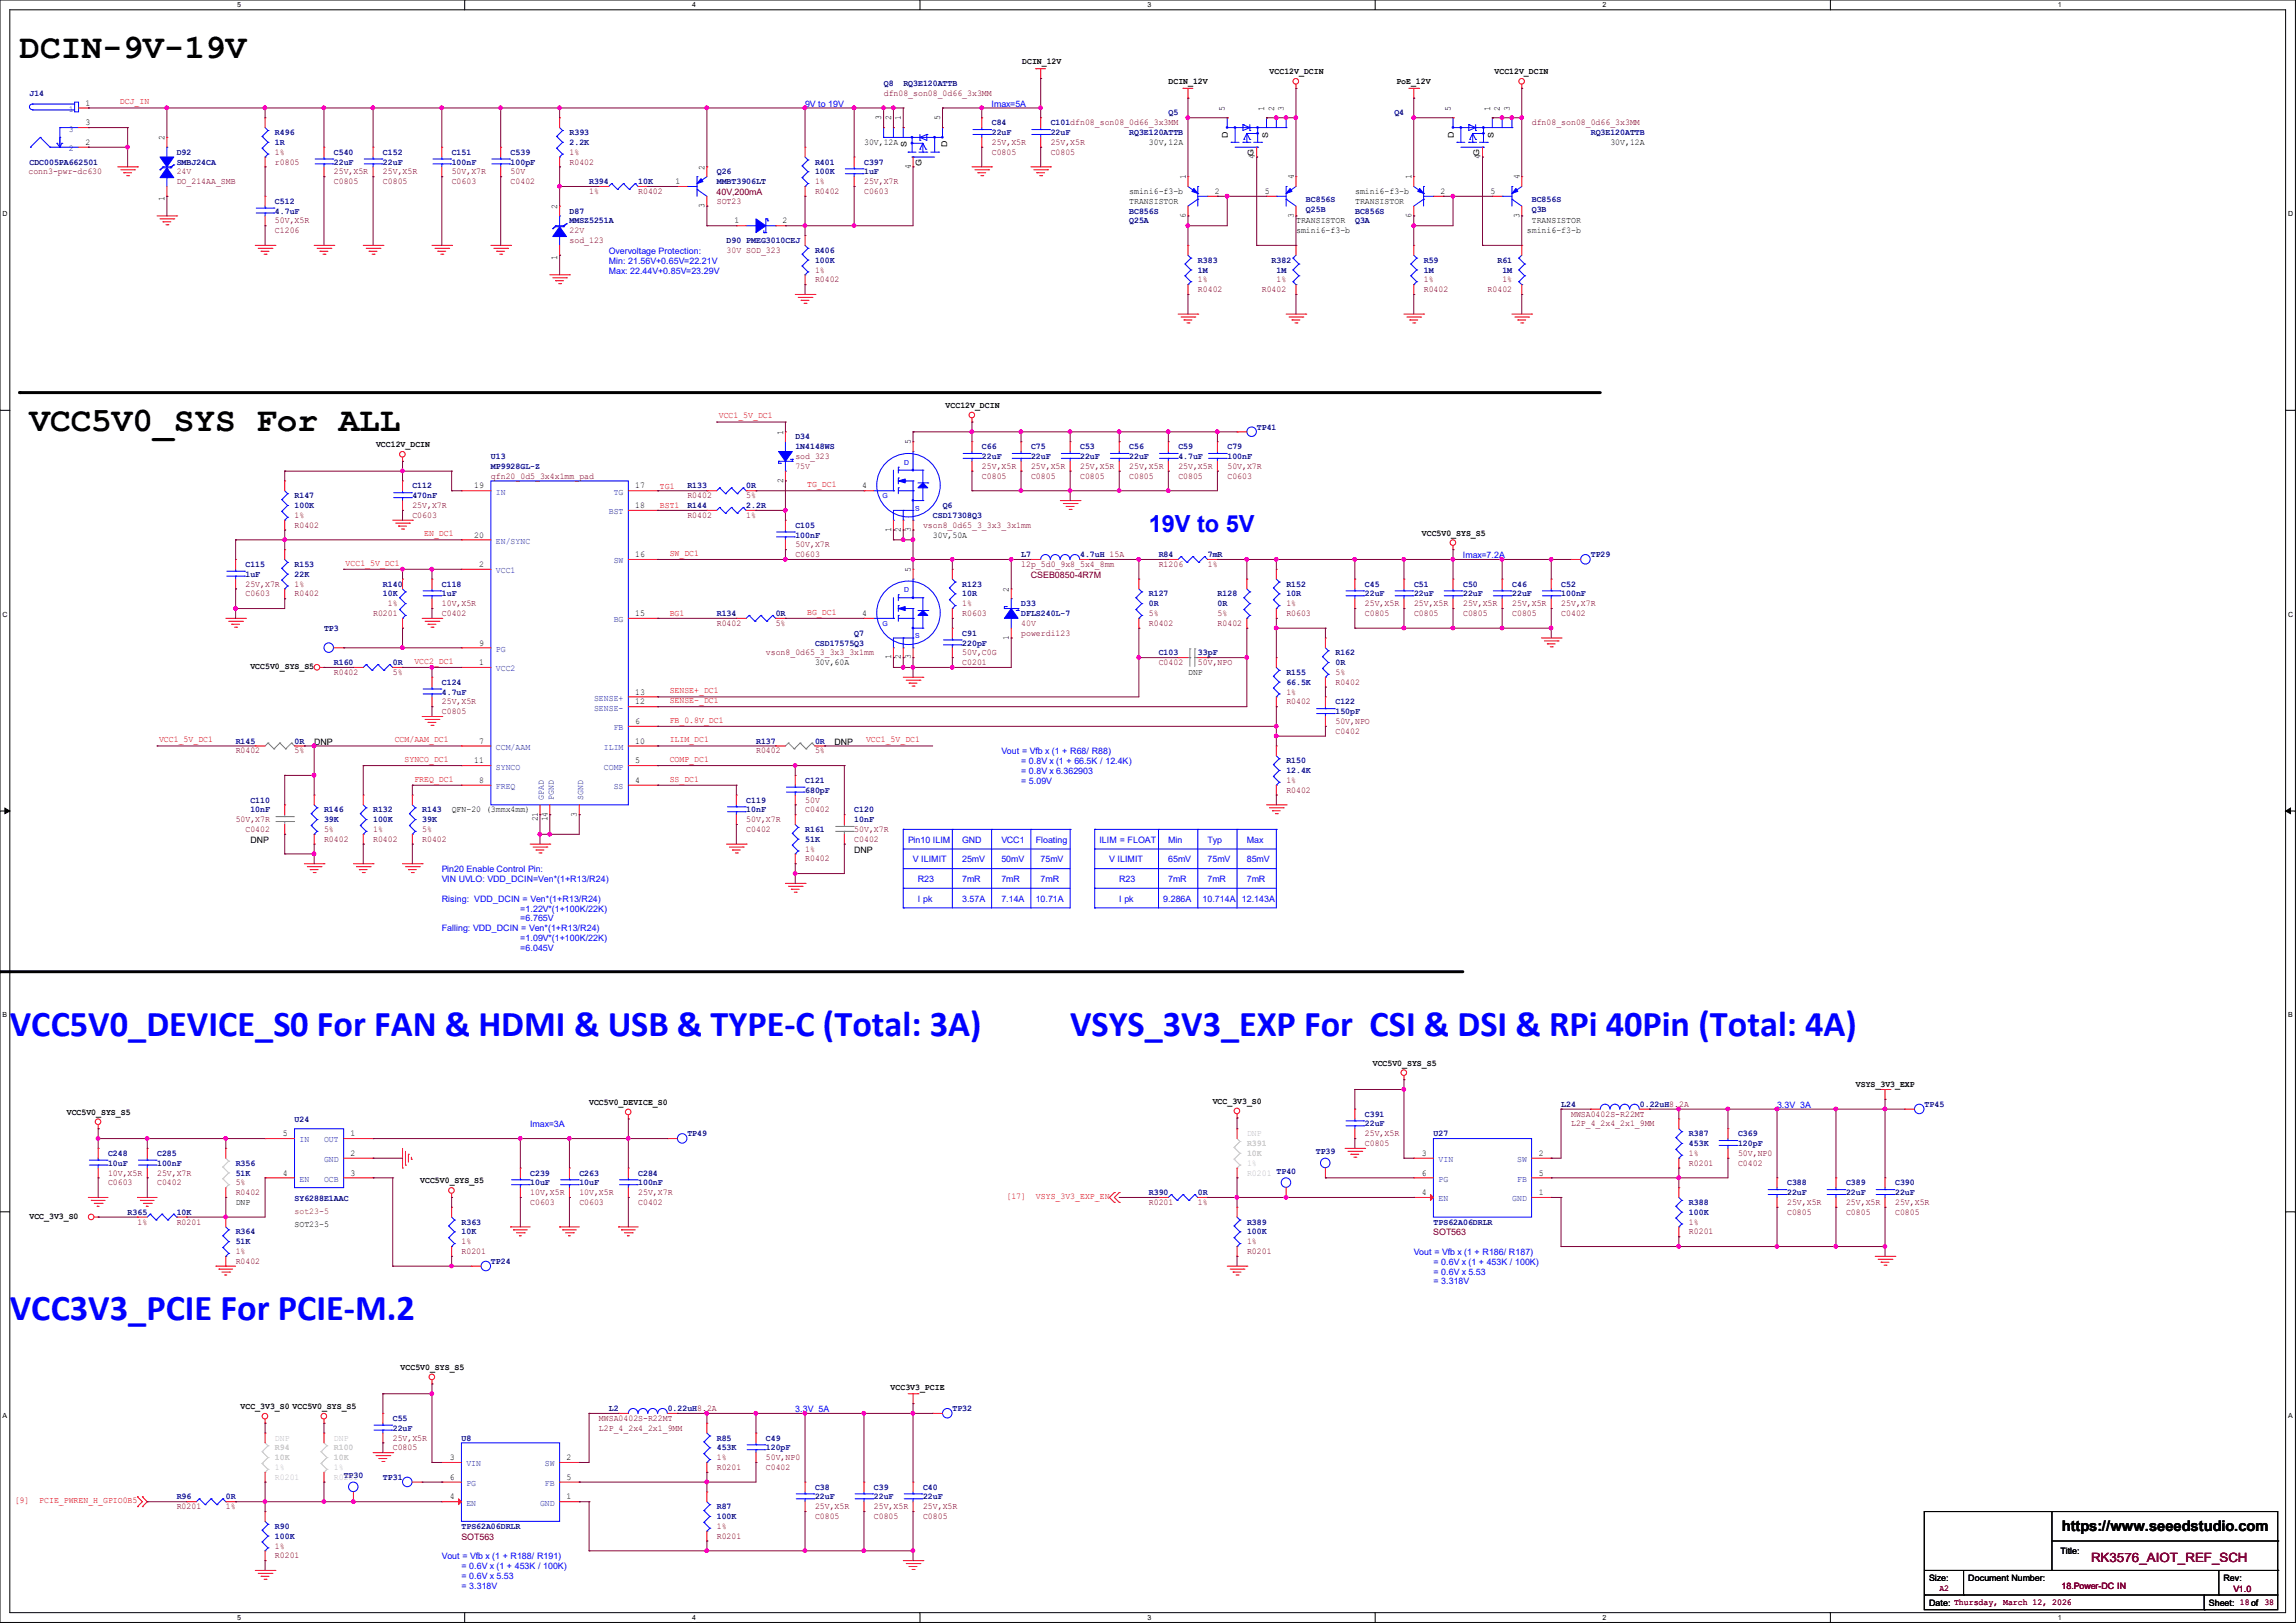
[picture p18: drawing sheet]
<svg xmlns="http://www.w3.org/2000/svg" width="297mm" height="210mm" viewBox="0 0 297 210" stroke-linecap="round" stroke-linejoin="round" font-family="sans-serif">
<defs><g id="words">
<g font-size="4.7" fill="#00f">
<text x="1.3" y="134">VCC5V0_DEVICE_S0 For FAN &amp; HDMI &amp; USB &amp; TYPE-C (Total: 3A)</text>
<text x="138.4" y="134">VSYS_3V3_EXP For CSI &amp; DSI &amp; RPi 40Pin (Total: 4A)</text>
<text x="1.3" y="170.9">VCC3V3_PCIE For PCIE-M.2</text>
</g>
<g font-size="4.4">
<text x="2.5" y="7.5">DCIN-9V-19V</text>
<text x="3.8" y="55.8">VCC5V0_SYS For ALL</text>
</g>
<text font-size="3" fill="#00f" x="148.6" y="68.9">19V to 5V</text>
<text font-size="1.9" x="266.7" y="198.1">https://www.seeedstudio.com</text>
<text font-size="1.7" fill="#800000" x="270.5" y="202.1">RK3576_AIOT_REF_SCH</text>
<g font-size="1.1" fill="#000080">
<text x="114.3" y="11.1">Q8</text>
<text x="116.9" y="11.1">RQ3E120ATTB</text>
<text x="3.8" y="12.4">J14</text>
<text x="35.6" y="17.5">R496</text>
<text x="73.7" y="17.5">R393</text>
<text x="128.3" y="16.2">C84</text>
<text x="128.3" y="17.5">22uF</text>
<text x="135.9" y="16.2">C101dfn08_son08_0d66_3x3MM</text>
<text x="135.9" y="17.5">22uF</text>
<text x="146.1" y="17.5">RQ3E120ATTB</text>
<text x="151.2" y="14.9">Q5</text>
<text x="180.4" y="14.9">Q4</text>
<text x="205.8" y="17.5">RQ3E120ATTB</text>
<text x="3.8" y="21.3">CDC005PA662501</text>
<text x="22.9" y="20">D92</text>
<text x="22.9" y="21.3">SMBJ24CA</text>
<text x="35.6" y="18.8">1R</text>
<text x="43.2" y="20">C540</text>
<text x="43.2" y="21.3">22uF</text>
<text x="49.5" y="20">C152</text>
<text x="49.5" y="21.3">22uF</text>
<text x="58.4" y="20">C151</text>
<text x="58.4" y="21.3">100nF</text>
<text x="66.1" y="20">C539</text>
<text x="66.1" y="21.3">100pF</text>
<text x="73.7" y="18.8">2.2K</text>
<text x="76.2" y="23.8">R394</text>
<text x="82.6" y="23.8">10K</text>
<text x="92.7" y="22.6">Q26</text>
<text x="92.7" y="23.8">MMBT3906LT</text>
<text x="105.4" y="21.3">R401</text>
<text x="105.4" y="22.6">100K</text>
<text x="111.8" y="21.3">C397</text>
<text x="111.8" y="22.6">1uF</text>
<text x="35.6" y="26.4">C512</text>
<text x="35.6" y="27.6">4.7uF</text>
<text x="73.7" y="27.6">D87</text>
<text x="73.7" y="28.9">MMSZ5251A</text>
<text x="146.1" y="28.9">Q25A</text>
<text x="146.1" y="27.6">BC856S</text>
<text x="168.9" y="27.4">Q25B</text>
<text x="168.9" y="26.1">BC856S</text>
<text x="175.3" y="28.9">Q3A</text>
<text x="175.3" y="27.6">BC856S</text>
<text x="198.2" y="27.4">Q3B</text>
<text x="198.2" y="26.1">BC856S</text>
<text x="94" y="31.5">D90 PMEG3010CEJ</text>
<text x="105.4" y="32.7">R406</text>
<text x="105.4" y="34">100K</text>
<text x="155" y="34">R383</text>
<text x="155" y="35.3">1M</text>
<text x="164.5" y="34">R382</text>
<text x="165.1" y="35.3">1M</text>
<text x="184.2" y="34">R59</text>
<text x="184.2" y="35.3">1M</text>
<text x="193.7" y="34">R61</text>
<text x="194.3" y="35.3">1M</text>
<text x="63.5" y="59.4">U13</text>
<text x="102.9" y="56.9">D34</text>
<text x="102.9" y="58.1">1N4148WS</text>
<text x="127" y="58.1">C66</text>
<text x="127" y="59.4">22uF</text>
<text x="133.4" y="58.1">C75</text>
<text x="133.4" y="59.4">22uF</text>
<text x="139.7" y="58.1">C53</text>
<text x="139.7" y="59.4">22uF</text>
<text x="146.1" y="58.1">C56</text>
<text x="146.1" y="59.4">22uF</text>
<text x="152.4" y="58.1">C59</text>
<text x="152.4" y="59.4">4.7uF</text>
<text x="158.8" y="58.1">C79</text>
<text x="158.8" y="59.4">100nF</text>
<text x="162.6" y="55.6">TP41</text>
<text x="38.1" y="64.5">R147</text>
<text x="38.1" y="65.7">100K</text>
<text x="53.3" y="63.2">C112</text>
<text x="53.3" y="64.5">470nF</text>
<text x="63.5" y="60.7">MP9928GL-Z</text>
<text x="88.9" y="63.2">R133</text>
<text x="88.9" y="65.7">R144</text>
<text x="96.5" y="63.2">0R</text>
<text x="96.5" y="65.7">2.2R</text>
<text x="121.9" y="65.7">Q6</text>
<text x="102.9" y="68.3">C105</text>
<text x="102.9" y="69.6">100nF</text>
<text x="120.7" y="67">CSD17308Q3</text>
<text x="31.8" y="73.4">C115</text>
<text x="31.8" y="74.6">1uF</text>
<text x="38.1" y="73.4">R153</text>
<text x="38.1" y="74.6">22K</text>
<text x="49.5" y="75.9">R140</text>
<text x="49.5" y="77.2">10K</text>
<text x="57.2" y="75.9">C118</text>
<text x="57.2" y="77.2">1uF</text>
<text x="124.5" y="75.9">R123</text>
<text x="124.5" y="77.2">10R</text>
<text x="132.1" y="72.1">L7</text>
<text x="139.7" y="72.1">4.7uH 15A</text>
<text x="148.6" y="77.2">R127</text>
<text x="149.9" y="72.1">R84</text>
<text x="156.2" y="72.1">7mR</text>
<text x="157.5" y="77.2">R128</text>
<text x="166.4" y="75.9">R152</text>
<text x="166.4" y="77.2">10R</text>
<text x="176.6" y="75.9">C45</text>
<text x="176.6" y="77.2">22uF</text>
<text x="182.9" y="75.9">C51</text>
<text x="182.9" y="77.2">22uF</text>
<text x="189.3" y="75.9">C50</text>
<text x="189.3" y="77.2">22uF</text>
<text x="195.6" y="75.9">C46</text>
<text x="195.6" y="77.2">22uF</text>
<text x="202" y="75.9">C52</text>
<text x="202" y="77.2">100nF</text>
<text x="205.8" y="72.1">TP29</text>
<text x="41.9" y="81.6">TP3</text>
<text x="92.7" y="79.7">R134</text>
<text x="100.3" y="79.7">0R</text>
<text x="105.4" y="83.5">CSD17575Q3</text>
<text x="110.5" y="82.3">Q7</text>
<text x="124.5" y="82.3">C91</text>
<text x="124.5" y="83.5">220pF</text>
<text x="132.1" y="78.4">D33</text>
<text x="132.1" y="79.7">DFLS240L-7</text>
<text x="148.6" y="78.4">0R</text>
<text x="157.5" y="78.4">0R</text>
<text x="43.2" y="86.1">R160</text>
<text x="50.8" y="86.1">0R</text>
<text x="57.2" y="88.6">C124</text>
<text x="57.2" y="89.9">4.7uF</text>
<text x="149.9" y="84.8">C103</text>
<text x="155" y="84.8">33pF</text>
<text x="166.4" y="87.3">R155</text>
<text x="166.4" y="88.6">66.5K</text>
<text x="172.7" y="84.8">R162</text>
<text x="172.7" y="86.1">0R</text>
<text x="172.7" y="91.1">C122</text>
<text x="172.7" y="92.4">150pF</text>
<text x="30.5" y="96.2">R145</text>
<text x="38.1" y="96.2">0R</text>
<text x="97.8" y="96.2">R137</text>
<text x="104.2" y="101.3">C121</text>
<text x="105.4" y="96.2">0R</text>
<text x="166.4" y="98.8">R150</text>
<text x="166.4" y="100">12.4K</text>
<text x="32.4" y="103.8">C110</text>
<text x="32.4" y="105.1">10nF</text>
<text x="41.9" y="105.1">R146</text>
<text x="41.9" y="106.4">39K</text>
<text x="48.3" y="105.1">R132</text>
<text x="48.3" y="106.4">100K</text>
<text x="54.6" y="105.1">R143</text>
<text x="54.6" y="106.4">39K</text>
<text x="96.5" y="103.8">C119</text>
<text x="96.5" y="105.1">10nF</text>
<text x="104.2" y="102.6">680pF</text>
<text x="104.2" y="107.7">R161</text>
<text x="110.5" y="105.1">C120</text>
<text x="110.5" y="106.4">10nF</text>
<text x="104.2" y="108.9">51K</text>
<text x="202" y="143.2">L24</text>
<text x="212.1" y="143.2">0.22uH8.2A</text>
<text x="249" y="143.2">TP45</text>
<text x="14" y="149.6">C248</text>
<text x="20.3" y="149.6">C285</text>
<text x="38.1" y="145.1">U24</text>
<text x="88.9" y="147">TP49</text>
<text x="170.2" y="149.3">TP39</text>
<text x="176.6" y="144.5">C391</text>
<text x="176.6" y="145.8">22uF</text>
<text x="185.5" y="147">U27</text>
<text x="218.5" y="147">R387</text>
<text x="218.5" y="148.3">453K</text>
<text x="224.8" y="147">C369</text>
<text x="224.8" y="148.3">120pF</text>
<text x="14" y="150.8">10uF</text>
<text x="20.3" y="150.8">100nF</text>
<text x="30.5" y="150.8">R356</text>
<text x="30.5" y="152.1">51K</text>
<text x="38.1" y="155.4">SY6288E1AAC</text>
<text x="68.6" y="152.1">C239</text>
<text x="68.6" y="153.4">10uF</text>
<text x="74.9" y="152.1">C263</text>
<text x="74.9" y="153.4">10uF</text>
<text x="82.6" y="152.1">C284</text>
<text x="82.6" y="153.4">100nF</text>
<text x="148.6" y="154.6">R390</text>
<text x="155" y="154.6">0R</text>
<text x="218.5" y="155.9">R388</text>
<text x="231.2" y="153.4">C388</text>
<text x="231.2" y="154.6">22uF</text>
<text x="238.8" y="153.4">C389</text>
<text x="238.8" y="154.6">22uF</text>
<text x="245.2" y="153.4">C390</text>
<text x="245.2" y="154.6">22uF</text>
<text x="16.5" y="157.2">R365</text>
<text x="22.9" y="157.2">10K</text>
<text x="30.5" y="159.7">R364</text>
<text x="30.5" y="161">51K</text>
<text x="59.7" y="158.5">R363</text>
<text x="59.7" y="159.7">10K</text>
<text x="161.3" y="158.5">R389</text>
<text x="161.3" y="159.7">100K</text>
<text x="185.5" y="158.5">TPS62A06DRLR</text>
<text x="218.5" y="157.2">100K</text>
<text x="63.5" y="163.5">TP24</text>
<text x="50.8" y="183.9">C55</text>
<text x="50.8" y="185.1">22uF</text>
<text x="78.8" y="182.6">L2</text>
<text x="86.4" y="182.6">0.22uH8.2A</text>
<text x="123.2" y="182.6">TP32</text>
<text x="44.5" y="191.2">TP30</text>
<text x="49.5" y="191.5">TP31</text>
<text x="59.7" y="186.4">U8</text>
<text x="92.7" y="186.4">R85</text>
<text x="92.7" y="187.7">453K</text>
<text x="99.1" y="186.4">C49</text>
<text x="99.1" y="187.7">120pF</text>
<text x="22.9" y="194">R96</text>
<text x="29.2" y="194">0R</text>
<text x="35.6" y="197.8">R90</text>
<text x="59.7" y="197.8">TPS62A06DRLR</text>
<text x="92.7" y="195.3">R87</text>
<text x="92.7" y="196.6">100K</text>
<text x="105.4" y="192.7">C38</text>
<text x="105.4" y="194">22uF</text>
<text x="113" y="192.7">C39</text>
<text x="113" y="194">22uF</text>
<text x="119.4" y="192.7">C40</text>
<text x="119.4" y="194">22uF</text>
<text x="35.6" y="199.1">100K</text>
</g>
<g font-size="1.1">
<text x="132.2" y="8.3">DCIN_12V</text>
<text x="151.2" y="10.9">DCIN_12V</text>
<text x="164.2" y="9.6">VCC12V_DCIN</text>
<text x="180.6" y="10.9">PoE_12V</text>
<text x="193.3" y="9.6">VCC12V_DCIN</text>
<text x="11.1" y="13.7">1</text>
<text x="11.1" y="16.2">3</text>
<text x="114" y="15.6" transform="rotate(-90 114 15.6)">3</text>
<text x="115.3" y="15.6" transform="rotate(-90 115.3 15.6)">2</text>
<text x="116.5" y="15.6" transform="rotate(-90 116.5 15.6)">1</text>
<text x="121.6" y="15.6" transform="rotate(-90 121.6 15.6)">5</text>
<text x="158.5" y="14.3" transform="rotate(-90 158.5 14.3)">5</text>
<text x="163.5" y="14.3" transform="rotate(-90 163.5 14.3)">1</text>
<text x="164.8" y="14.3" transform="rotate(-90 164.8 14.3)">2</text>
<text x="166.1" y="14.3" transform="rotate(-90 166.1 14.3)">3</text>
<text x="187.7" y="14.3" transform="rotate(-90 187.7 14.3)">5</text>
<text x="192.7" y="14.3" transform="rotate(-90 192.7 14.3)">1</text>
<text x="194" y="14.3" transform="rotate(-90 194 14.3)">2</text>
<text x="195.3" y="14.3" transform="rotate(-90 195.3 14.3)">3</text>
<text x="11.1" y="18.8">2</text>
<text x="21.3" y="18.1" transform="rotate(-90 21.3 18.1)">2</text>
<text x="87.4" y="23.8">1</text>
<text x="91.1" y="21.9" transform="rotate(-90 91.1 21.9)">2</text>
<text x="111.8" y="18.8">30V,12A</text>
<text x="117.8" y="21.8" transform="rotate(-90 117.8 21.8)">4</text>
<text x="148.6" y="18.8">30V,12A</text>
<text x="153.4" y="23.2" transform="rotate(-90 153.4 23.2)">1</text>
<text x="162.3" y="20.5" transform="rotate(-90 162.3 20.5)">4</text>
<text x="167.3" y="23.2" transform="rotate(-90 167.3 23.2)">4</text>
<text x="182.6" y="23.2" transform="rotate(-90 182.6 23.2)">1</text>
<text x="191.5" y="20.5" transform="rotate(-90 191.5 20.5)">4</text>
<text x="196.6" y="23.2" transform="rotate(-90 196.6 23.2)">4</text>
<text x="208.3" y="18.8">30V,12A</text>
<text x="21.3" y="26" transform="rotate(-90 21.3 26)">1</text>
<text x="72.1" y="27" transform="rotate(-90 72.1 27)">2</text>
<text x="91.1" y="26.9" transform="rotate(-90 91.1 26.9)">3</text>
<text x="95" y="28.9">1</text>
<text x="101.2" y="28.9">2</text>
<text x="146.1" y="26.4">TRANSISTOR</text>
<text x="146.1" y="25.1">smini6-f3-b</text>
<text x="153.4" y="28.2" transform="rotate(-90 153.4 28.2)">6</text>
<text x="157.1" y="25.1">2</text>
<text x="163.6" y="25.1">5</text>
<text x="167.3" y="28.2" transform="rotate(-90 167.3 28.2)">3</text>
<text x="167.7" y="28.9">TRANSISTOR</text>
<text x="175.3" y="26.4">TRANSISTOR</text>
<text x="175.3" y="25.1">smini6-f3-b</text>
<text x="182.6" y="28.2" transform="rotate(-90 182.6 28.2)">6</text>
<text x="186.3" y="25.1">2</text>
<text x="192.8" y="25.1">5</text>
<text x="196.6" y="28.2" transform="rotate(-90 196.6 28.2)">3</text>
<text x="198.2" y="28.9">TRANSISTOR</text>
<text x="72.1" y="33.6" transform="rotate(-90 72.1 33.6)">1</text>
<text x="167.7" y="30.2">smini6-f3-b</text>
<text x="197.5" y="30.2">smini6-f3-b</text>
<text x="122.3" y="52.8">VCC12V_DCIN</text>
<text x="48.6" y="57.9">VCC12V_DCIN</text>
<text x="101.3" y="56.2" transform="rotate(-90 101.3 56.2)">1</text>
<text x="117.8" y="57.5" transform="rotate(-90 117.8 57.5)">5</text>
<text x="61.4" y="63.2">19</text>
<text x="82.2" y="63.2">17</text>
<text x="82.2" y="65.7">18</text>
<text x="101.3" y="62.5" transform="rotate(-90 101.3 62.5)">2</text>
<text x="111.5" y="63.2">4</text>
<text x="61.4" y="69.6">20</text>
<text x="115.3" y="68.8" transform="rotate(-90 115.3 68.8)">1</text>
<text x="116.5" y="68.8" transform="rotate(-90 116.5 68.8)">2</text>
<text x="117.8" y="68.8" transform="rotate(-90 117.8 68.8)">3</text>
<text x="120.7" y="69.6">30V,50A</text>
<text x="183.9" y="69.3">VCC5V0_SYS_S5</text>
<text x="62" y="73.4">2</text>
<text x="82.2" y="72.1">16</text>
<text x="117.8" y="74" transform="rotate(-90 117.8 74)">5</text>
<text x="130.5" y="76.6" transform="rotate(-90 130.5 76.6)">2</text>
<text x="62" y="83.5">9</text>
<text x="82.2" y="79.7">15</text>
<text x="111.5" y="79.7">4</text>
<text x="130.5" y="82.8" transform="rotate(-90 130.5 82.8)">1</text>
<text x="32.4" y="86.6">VCC5V0_SYS_S5</text>
<text x="62" y="86.1">1</text>
<text x="82.2" y="89.9">13</text>
<text x="105.4" y="86.1">30V,60A</text>
<text x="115.3" y="85.3" transform="rotate(-90 115.3 85.3)">1</text>
<text x="116.5" y="85.3" transform="rotate(-90 116.5 85.3)">2</text>
<text x="117.8" y="85.3" transform="rotate(-90 117.8 85.3)">3</text>
<text x="153.7" y="87.3">DNP</text>
<text x="82.2" y="93.7">6</text>
<text x="82.2" y="91.1">12</text>
<text x="40.6" y="96.4">DNP</text>
<text x="61.4" y="98.8">11</text>
<text x="62" y="96.2">7</text>
<text x="62" y="101.3">8</text>
<text x="82.2" y="101.3">4</text>
<text x="82.2" y="98.8">5</text>
<text x="82.2" y="96.2">10</text>
<text x="107.9" y="96.4">DNP</text>
<text x="58.4" y="105.1">QFN-20 (3mmx4mm)</text>
<text x="69.6" y="106.3" transform="rotate(-90 69.6 106.3)">21</text>
<text x="70.8" y="106.3" transform="rotate(-90 70.8 106.3)">14</text>
<text x="74.6" y="105.6" transform="rotate(-90 74.6 105.6)">3</text>
<text x="32.4" y="109.1">DNP</text>
<text x="110.5" y="110.3">DNP</text>
<text x="177.6" y="137.9">VCC5V0_SYS_S5</text>
<text x="76.2" y="143">VCC5V0_DEVICE_S0</text>
<text x="156.9" y="142.8">VCC_3V3_S0</text>
<text x="240.1" y="140.7">VSYS_3V3_EXP</text>
<text x="8.6" y="144.2">VCC5V0_SYS_S5</text>
<text x="36.6" y="147">5</text>
<text x="45.3" y="147">1</text>
<text x="45.3" y="149.6">2</text>
<text x="183.9" y="149.6">3</text>
<text x="199" y="149.6">2</text>
<text x="30.5" y="155.9">DNP</text>
<text x="36.6" y="152.1">4</text>
<text x="45.3" y="152.1">3</text>
<text x="54.4" y="153.1">VCC5V0_SYS_S5</text>
<text x="183.9" y="154.6">4</text>
<text x="183.9" y="152.1">6</text>
<text x="199" y="152.1">5</text>
<text x="199" y="154.6">1</text>
<text x="3.8" y="157.7">VCC_3V3_S0</text>
<text x="38.1" y="158.7">SOT23-5</text>
<text x="51.8" y="177.2">VCC5V0_SYS_S5</text>
<text x="115.2" y="179.8">VCC3V3_PCIE</text>
<text x="31.1" y="182.3">VCC_3V3_S0 VCC5V0_SYS_S5</text>
<text x="58.2" y="191.5">6</text>
<text x="58.2" y="188.9">3</text>
<text x="73.3" y="191.5">5</text>
<text x="73.3" y="188.9">2</text>
<text x="58.2" y="194">4</text>
<text x="73.3" y="194">1</text>
<text x="266.5" y="201.1">Title:</text>
<text x="249.5" y="204.6">Size:</text>
<text x="249.5" y="207.9">Date: Thursday, March 12, 2026</text>
<text x="254.6" y="204.6">Document Number:</text>
<text x="285.7" y="207.9">Sheet: 18of 38</text>
<text x="287.6" y="204.6">Rev:</text>
</g>
<g font-size="1.1" fill="#004080">
<text x="8.9" y="14.5">1</text>
<text x="8.9" y="17">3</text>
<text x="8.9" y="19.6">2</text>
<text x="64.1" y="64">IN</text>
<text x="79.4" y="64">TG</text>
<text x="64.1" y="70.4">EN/SYNC</text>
<text x="78.8" y="66.5">BST</text>
<text x="64.1" y="74.2">VCC1</text>
<text x="79.4" y="72.9">SW</text>
<text x="79.4" y="80.5">BG</text>
<text x="64.1" y="86.9">VCC2</text>
<text x="64.1" y="84.3">PG</text>
<text x="76.8" y="91.9">SENSE-</text>
<text x="76.8" y="90.7">SENSE+</text>
<text x="79.4" y="94.5">FB</text>
<text x="64.1" y="97">CCM/AAM</text>
<text x="64.1" y="99.6">SYNCO</text>
<text x="78.1" y="99.6">COMP</text>
<text x="78.1" y="97">ILIM</text>
<text x="64.1" y="102.1">FREQ</text>
<text x="70.4" y="103.5" transform="rotate(-90 70.4 103.5)">GPAD</text>
<text x="71.6" y="103.5" transform="rotate(-90 71.6 103.5)">PGND</text>
<text x="75.4" y="103.5" transform="rotate(-90 75.4 103.5)">SGND</text>
<text x="79.4" y="102.1">SS</text>
<text x="38.7" y="147.8">IN</text>
<text x="41.9" y="147.8">OUT</text>
<text x="38.7" y="152.9">EN</text>
<text x="41.9" y="150.4">GND</text>
<text x="41.9" y="152.9">OCB</text>
<text x="186.1" y="155.4">EN</text>
<text x="186.1" y="152.9">PG</text>
<text x="186.1" y="150.4">VIN</text>
<text x="195.6" y="155.4">GND</text>
<text x="196.2" y="152.9">FB</text>
<text x="196.2" y="150.4">SW</text>
<text x="60.3" y="189.7">VIN</text>
<text x="70.5" y="189.7">SW</text>
<text x="60.3" y="194.8">EN</text>
<text x="60.3" y="192.3">PG</text>
<text x="69.9" y="194.8">GND</text>
<text x="70.5" y="192.3">FB</text>
</g>
<g font-size="1.1" fill="#f00">
<text x="15.5" y="13.5">DCJ_IN</text>
<text x="93" y="54.1">VCC1_5V_DC1</text>
<text x="85.4" y="63.2">TG1</text>
<text x="85.4" y="65.8">BST1</text>
<text x="104.4" y="63">TG_DC1</text>
<text x="54.9" y="69.4">EN_DC1</text>
<text x="86.6" y="71.9">SW_DC1</text>
<text x="44.7" y="73.2">VCC1_5V_DC1</text>
<text x="86.6" y="79.8">BG1</text>
<text x="104.4" y="79.5">BG_DC1</text>
<text x="53.6" y="85.9">VCC2_DC1</text>
<text x="86.6" y="89.7">SENSE+_DC1</text>
<text x="86.6" y="91">SENSE-_DC1</text>
<text x="86.6" y="93.5">FB_0.8V_DC1</text>
<text x="20.6" y="96.1">VCC1_5V_DC1</text>
<text x="51.1" y="96.1">CCM/AAM_DC1</text>
<text x="52.3" y="98.6">SYNCO_DC1</text>
<text x="53.6" y="101.1">FREQ_DC1</text>
<text x="86.6" y="96.1">ILIM_DC1</text>
<text x="86.6" y="98.6">COMP_DC1</text>
<text x="86.6" y="101.1">SS_DC1</text>
<text x="112" y="96.1">VCC1_5V_DC1</text>
<text x="130.2" y="155.2">[17]</text>
<text x="134" y="155.2">VSYS_3V3_EXP_EN</text>
<text x="1.9" y="194.5">[9]</text>
<text x="5.1" y="194.5">PCIE_PWREN_H_GPIO0B5</text>
</g>
<g font-size="1.1" fill="#00f">
<text x="104.1" y="13.8">9V to 19V</text>
<text x="128.3" y="13.8">Imax=5A</text>
<text x="78.7" y="35.4">Max: 22.44V+0.85V=23.29V</text>
<text x="78.7" y="34.1">Min: 21.56V+0.65V=22.21V</text>
<text x="78.7" y="32.9">Overvoltage Protection:</text>
<text x="189.2" y="72.2">Imax=7.2A</text>
<text x="129.5" y="97.6">Vout = Vfb x (1 + R68/ R88)</text>
<text x="132.1" y="100.2">= 0.8V x 6.362903</text>
<text x="132.1" y="101.4">= 5.09V</text>
<text x="132.1" y="98.9">= 0.8V x (1 + 66.5K / 12.4K)</text>
<text x="57.1" y="112.9">Pin20 Enable Control Pin:</text>
<text x="117.5" y="109.1">Pin10 ILIM</text>
<text x="118.1" y="111.6">V ILIMIT</text>
<text x="124.4" y="111.6">25mV</text>
<text x="124.4" y="109.1">GND</text>
<text x="129.5" y="109.1">VCC1</text>
<text x="129.5" y="111.6">50mV</text>
<text x="134" y="109.1">Floating</text>
<text x="134.6" y="111.6">75mV</text>
<text x="142.2" y="109.1">ILIM = FLOAT</text>
<text x="143.5" y="111.6">V ILIMIT</text>
<text x="151.1" y="109.1">Min</text>
<text x="151.1" y="111.6">65mV</text>
<text x="156.2" y="111.6">75mV</text>
<text x="156.2" y="109.1">Typ</text>
<text x="161.3" y="109.1">Max</text>
<text x="161.3" y="111.6">85mV</text>
<text x="57.1" y="114.1">VIN UVLO: VDD_DCIN=Ven*(1+R13/R24)</text>
<text x="57.1" y="116.7">Rising: VDD_DCIN = Ven*(1+R13/R24)</text>
<text x="67.3" y="117.9">=1.22V*(1+100K/22K)</text>
<text x="67.3" y="119.2">=6.765V</text>
<text x="118.7" y="116.7">I pk</text>
<text x="118.7" y="114.1">R23</text>
<text x="124.4" y="116.7">3.57A</text>
<text x="124.4" y="114.1">7mR</text>
<text x="129.5" y="116.7">7.14A</text>
<text x="129.5" y="114.1">7mR</text>
<text x="134" y="116.7">10.71A</text>
<text x="134.6" y="114.1">7mR</text>
<text x="144.8" y="114.1">R23</text>
<text x="144.8" y="116.7">I pk</text>
<text x="150.5" y="116.7">9.286A</text>
<text x="151.1" y="114.1">7mR</text>
<text x="155.6" y="116.7">10.714A</text>
<text x="156.2" y="114.1">7mR</text>
<text x="160.6" y="116.7">12.143A</text>
<text x="161.3" y="114.1">7mR</text>
<text x="57.1" y="120.5">Falling: VDD_DCIN = Ven*(1+R13/R24)</text>
<text x="67.3" y="121.8">=1.09V*(1+100K/22K)</text>
<text x="67.3" y="123">=6.045V</text>
<text x="229.9" y="143.3">3.3V 3A</text>
<text x="68.6" y="145.9">Imax=3A</text>
<text x="182.9" y="162.4">Vout = Vfb x (1 + R186/ R187)</text>
<text x="185.4" y="166.2">= 3.318V</text>
<text x="185.4" y="163.7">= 0.6V x (1 + 453K / 100K)</text>
<text x="185.4" y="164.9">= 0.6V x 5.53</text>
<text x="102.9" y="182.7">3.3V 5A</text>
<text x="57.1" y="201.8">Vout = Vfb x (1 + R188/ R191)</text>
<text x="59.7" y="203">= 0.6V x (1 + 453K / 100K)</text>
<text x="59.7" y="205.6">= 3.318V</text>
<text x="59.7" y="204.3">= 0.6V x 5.53</text>
</g>
<g font-size="1.1" fill="#800000">
<text x="114.3" y="12.4">dfn08_son08_0d66_3x3MM</text>
<text x="198.2" y="16.2">dfn08_son08_0d66_3x3MM</text>
<text x="3.7" y="22.6">conn3-pwr-dc630</text>
<text x="22.9" y="23.8">DO_214AA_SMB</text>
<text x="35.6" y="20">1%</text>
<text x="35.6" y="21.3">r0805</text>
<text x="43.2" y="23.8">C0805</text>
<text x="43.2" y="22.6">25V,X5R</text>
<text x="49.5" y="23.8">C0805</text>
<text x="49.5" y="22.6">25V,X5R</text>
<text x="58.4" y="23.8">C0603</text>
<text x="58.4" y="22.6">50V,X7R</text>
<text x="66.1" y="23.8">C0402</text>
<text x="66.1" y="22.6">50V</text>
<text x="73.7" y="20">1%</text>
<text x="73.7" y="21.3">R0402</text>
<text x="105.4" y="23.8">1%</text>
<text x="111.8" y="23.8">25V,X7R</text>
<text x="128.3" y="20">C0805</text>
<text x="128.3" y="18.8">25V,X5R</text>
<text x="135.9" y="20">C0805</text>
<text x="135.9" y="18.8">25V,X5R</text>
<text x="35.6" y="28.9">50V,X5R</text>
<text x="76.2" y="25.1">1%</text>
<text x="82.6" y="25.1">R0402</text>
<text x="92.7" y="25.2">40V,200mA</text>
<text x="92.7" y="26.4">SOT23</text>
<text x="105.4" y="25.1">R0402</text>
<text x="111.8" y="25.1">C0603</text>
<text x="35.6" y="30.2">C1206</text>
<text x="73.7" y="31.5">sod_123</text>
<text x="105.4" y="35.3">1%</text>
<text x="105.4" y="36.5">R0402</text>
<text x="155" y="36.5">1%</text>
<text x="155" y="37.8">R0402</text>
<text x="163.2" y="37.8">R0402</text>
<text x="165.1" y="36.5">1%</text>
<text x="184.2" y="36.5">1%</text>
<text x="184.2" y="37.8">R0402</text>
<text x="192.4" y="37.8">R0402</text>
<text x="194.3" y="36.5">1%</text>
<text x="102.9" y="59.4">sod_323</text>
<text x="53.3" y="65.7">25V,X7R</text>
<text x="63.5" y="61.9">qfn20_0d5_3x4x1mm_pad</text>
<text x="88.9" y="64.5">R0402</text>
<text x="96.5" y="64.5">5%</text>
<text x="127" y="61.9">C0805</text>
<text x="127" y="60.7">25V,X5R</text>
<text x="133.4" y="61.9">C0805</text>
<text x="133.4" y="60.7">25V,X5R</text>
<text x="139.7" y="61.9">C0805</text>
<text x="139.7" y="60.7">25V,X5R</text>
<text x="146.1" y="61.9">C0805</text>
<text x="146.1" y="60.7">25V,X5R</text>
<text x="152.4" y="61.9">C0805</text>
<text x="152.4" y="60.7">25V,X5R</text>
<text x="158.8" y="61.9">C0603</text>
<text x="158.8" y="60.7">50V,X7R</text>
<text x="38.1" y="67">1%</text>
<text x="38.1" y="68.3">R0402</text>
<text x="53.3" y="67">C0603</text>
<text x="88.9" y="67">R0402</text>
<text x="96.5" y="67">1%</text>
<text x="102.9" y="70.8">50V,X7R</text>
<text x="119.4" y="68.3">vson8_0d65_3_3x3_3x1mm</text>
<text x="31.8" y="77.2">C0603</text>
<text x="31.8" y="75.9">25V,X7R</text>
<text x="38.1" y="75.9">1%</text>
<text x="38.1" y="77.2">R0402</text>
<text x="102.9" y="72.1">C0603</text>
<text x="132.1" y="73.4">l2p_5d0_9x8_5x4_8mm</text>
<text x="133.3" y="74.8">CSEB0850-4R7M</text>
<text x="149.9" y="73.4">R1206</text>
<text x="156.2" y="73.4">1%</text>
<text x="48.3" y="79.7">R0201</text>
<text x="50.2" y="78.4">1%</text>
<text x="57.2" y="79.7">C0402</text>
<text x="57.2" y="78.4">10V,X5R</text>
<text x="92.7" y="81">R0402</text>
<text x="100.3" y="81">5%</text>
<text x="124.5" y="78.4">1%</text>
<text x="124.5" y="79.7">R0603</text>
<text x="132.1" y="82.3">powerdi123</text>
<text x="148.6" y="79.7">5%</text>
<text x="148.6" y="81">R0402</text>
<text x="157.5" y="79.7">5%</text>
<text x="157.5" y="81">R0402</text>
<text x="166.4" y="78.4">1%</text>
<text x="166.4" y="79.7">R0603</text>
<text x="176.6" y="79.7">C0805</text>
<text x="176.6" y="78.4">25V,X5R</text>
<text x="182.9" y="79.7">C0805</text>
<text x="182.9" y="78.4">25V,X5R</text>
<text x="189.3" y="79.7">C0805</text>
<text x="189.3" y="78.4">25V,X5R</text>
<text x="195.6" y="79.7">C0805</text>
<text x="195.6" y="78.4">25V,X5R</text>
<text x="202" y="79.7">C0402</text>
<text x="202" y="78.4">25V,X7R</text>
<text x="43.2" y="87.3">R0402</text>
<text x="50.8" y="87.3">5%</text>
<text x="99.1" y="84.8">vson8_0d65_3_3x3_3x1mm</text>
<text x="124.5" y="86.1">C0201</text>
<text x="124.5" y="84.8">50V,C0G</text>
<text x="149.9" y="86.1">C0402</text>
<text x="155" y="86.1">50V,NPO</text>
<text x="166.4" y="89.9">1%</text>
<text x="172.7" y="87.3">5%</text>
<text x="172.7" y="88.6">R0402</text>
<text x="57.2" y="92.4">C0805</text>
<text x="57.2" y="91.1">25V,X5R</text>
<text x="166.4" y="91.1">R0402</text>
<text x="172.7" y="95">C0402</text>
<text x="172.7" y="93.7">50V,NPO</text>
<text x="30.5" y="97.5">R0402</text>
<text x="38.1" y="97.5">5%</text>
<text x="97.8" y="97.5">R0402</text>
<text x="105.4" y="97.5">5%</text>
<text x="166.4" y="101.3">1%</text>
<text x="30.5" y="106.4">50V,X7R</text>
<text x="31.8" y="107.7">C0402</text>
<text x="41.9" y="107.7">5%</text>
<text x="48.3" y="107.7">1%</text>
<text x="54.6" y="107.7">5%</text>
<text x="96.5" y="107.7">C0402</text>
<text x="96.5" y="106.4">50V,X7R</text>
<text x="104.2" y="105.1">C0402</text>
<text x="104.2" y="103.8">50V</text>
<text x="110.5" y="107.7">50V,X7R</text>
<text x="166.4" y="102.6">R0402</text>
<text x="41.9" y="108.9">R0402</text>
<text x="48.3" y="108.9">R0402</text>
<text x="54.6" y="108.9">R0402</text>
<text x="104.2" y="110.2">1%</text>
<text x="104.2" y="111.5">R0402</text>
<text x="110.5" y="108.9">C0402</text>
<text x="176.6" y="148.3">C0805</text>
<text x="176.6" y="147">25V,X5R</text>
<text x="203.2" y="145.8">L2P_4_2x4_2x1_9MM</text>
<text x="203.2" y="144.5">MWSA0402S-R22MT</text>
<text x="218.5" y="149.6">1%</text>
<text x="224.8" y="149.6">50V,NP0</text>
<text x="14" y="153.4">C0603</text>
<text x="14" y="152.1">10V,X5R</text>
<text x="20.3" y="153.4">C0402</text>
<text x="20.3" y="152.1">25V,X7R</text>
<text x="30.5" y="153.4">5%</text>
<text x="30.5" y="154.6">R0402</text>
<text x="68.6" y="155.9">C0603</text>
<text x="68.6" y="154.6">10V,X5R</text>
<text x="74.9" y="155.9">C0603</text>
<text x="74.9" y="154.6">10V,X5R</text>
<text x="82.6" y="155.9">C0402</text>
<text x="82.6" y="154.6">25V,X7R</text>
<text x="148.6" y="155.9">R0201</text>
<text x="155" y="155.9">1%</text>
<text x="218.5" y="150.8">R0201</text>
<text x="224.8" y="150.8">C0402</text>
<text x="231.2" y="155.9">25V,X5R</text>
<text x="238.8" y="155.9">25V,X5R</text>
<text x="245.2" y="155.9">25V,X5R</text>
<text x="17.8" y="158.5">1%</text>
<text x="22.9" y="158.5">R0201</text>
<text x="59.7" y="161">1%</text>
<text x="161.3" y="161">1%</text>
<text x="185.4" y="159.9">SOT563</text>
<text x="218.5" y="158.5">1%</text>
<text x="218.5" y="159.7">R0201</text>
<text x="231.2" y="157.2">C0805</text>
<text x="238.8" y="157.2">C0805</text>
<text x="245.2" y="157.2">C0805</text>
<text x="30.5" y="162.3">1%</text>
<text x="30.5" y="163.5">R0402</text>
<text x="59.7" y="162.3">R0201</text>
<text x="161.3" y="162.3">R0201</text>
<text x="77.5" y="185.1">L2P_4_2x4_2x1_9MM</text>
<text x="77.5" y="183.9">MWSA0402S-R22MT</text>
<text x="50.8" y="187.7">C0805</text>
<text x="50.8" y="186.4">25V,X5R</text>
<text x="92.7" y="188.9">1%</text>
<text x="92.7" y="190.2">R0201</text>
<text x="99.1" y="190.2">C0402</text>
<text x="99.1" y="188.9">50V,NP0</text>
<text x="22.9" y="195.3">R0201</text>
<text x="29.2" y="195.3">1%</text>
<text x="92.7" y="197.8">1%</text>
<text x="105.4" y="196.6">C0805</text>
<text x="105.4" y="195.3">25V,X5R</text>
<text x="113" y="196.6">C0805</text>
<text x="113" y="195.3">25V,X5R</text>
<text x="119.4" y="196.6">C0805</text>
<text x="119.4" y="195.3">25V,X5R</text>
<text x="35.6" y="200.4">1%</text>
<text x="35.6" y="201.6">R0201</text>
<text x="59.7" y="199.2">SOT563</text>
<text x="92.7" y="199.1">R0201</text>
<text x="250.9" y="205.8">A2</text>
<text x="266.7" y="205.6">18.Power-DC IN</text>
<text x="288.9" y="206">V1.0</text>
</g>
<g font-size="1.1" fill="#800040">
<text x="22.9" y="22.6">24V</text>
<text x="73.7" y="30.2">22V</text>
<text x="94" y="32.7">30V SOD_323</text>
<text x="102.9" y="60.7">75V</text>
<text x="132.1" y="81">40V</text>
</g>
<g font-size="1.1" fill="#c0c0c0">
<text x="161.3" y="148.3">R391</text>
<text x="161.3" y="149.6">10K</text>
<text x="161.3" y="152.1">R0201 TP40</text>
<text x="35.6" y="187.7">R94</text>
<text x="35.6" y="188.9">10K</text>
<text x="43.2" y="187.7">R100</text>
<text x="43.2" y="188.9">10K</text>
<text x="43.2" y="191.5">R0201</text>
</g>
<text font-size="1.1" fill="#804000" x="38.1" y="157.1">sot23-5</text>
<g font-size="1">
<text x="158.8" y="17.8" transform="rotate(-90 158.8 17.8)">D</text>
<text x="164" y="17.8" transform="rotate(-90 164 17.8)">S</text>
<text x="188" y="17.8" transform="rotate(-90 188 17.8)">D</text>
<text x="193.3" y="17.8" transform="rotate(-90 193.3 17.8)">S</text>
<text x="117.3" y="19.1" transform="rotate(-90 117.3 19.1)">S</text>
<text x="119.2" y="21.5" transform="rotate(-90 119.2 21.5)">G</text>
<text x="122.5" y="19.1" transform="rotate(-90 122.5 19.1)">D</text>
<text x="162.1" y="20.2" transform="rotate(-90 162.1 20.2)">G</text>
<text x="191.3" y="20.2" transform="rotate(-90 191.3 20.2)">G</text>
</g>
<g font-size=".9">
<text x="30.7" y=".9">5</text>
<text x="89.5" y=".9">4</text>
<text x="148.4" y=".9">3</text>
<text x="207.3" y=".9">2</text>
<text x="266.2" y=".9">1</text>
<text x=".3" y="28">D</text>
<text x="296" y="28">D</text>
<text x=".3" y="79.8">C</text>
<text x="296" y="79.8">C</text>
<text x=".3" y="131.7">B</text>
<text x="296" y="131.7">B</text>
<text x=".3" y="183.5">A</text>
<text x="296" y="183.5">A</text>
<text x="30.7" y="209.6">5</text>
<text x="89.5" y="209.6">4</text>
<text x="148.4" y="209.6">3</text>
<text x="207.3" y="209.6">2</text>
<text x="266.2" y="209.6">1</text>
</g>
<g font-size=".9" fill="#00f">
<text x="114.2" y="64.4">G</text>
<text x="117" y="60.1">D</text>
<text x="118.4" y="66.1">S</text>
<text x="117" y="76.6">D</text>
<text x="114.2" y="80.9">G</text>
<text x="118.4" y="82.6">S</text>
</g>
</g></defs>
<path d="M0 0h296.9v209.9h-296.9zM1.3 1.3h294.4v207.4h-294.4z" fill="none" stroke="#000" stroke-width=".13"/>
<g fill="#fff">
<path d="M30.7 .1h.5v1h-.5z"/>
<path d="M30.7 208.8h.5v1h-.5z"/>
</g>
<path d="M60.1 0v1.3M60.1 208.7v1.2" fill="none" stroke="#000" stroke-width=".13"/>
<g fill="#fff">
<path d="M89.5 .1h.5v1h-.5z"/>
<path d="M89.5 208.8h.5v1h-.5z"/>
</g>
<path d="M119 0v1.3M119 208.7v1.2" fill="none" stroke="#000" stroke-width=".13"/>
<g fill="#fff">
<path d="M148.4 .1h.5v1h-.5z"/>
<path d="M148.4 208.8h.5v1h-.5z"/>
</g>
<path d="M177.9 0v1.3M177.9 208.7v1.2" fill="none" stroke="#000" stroke-width=".13"/>
<g fill="#fff">
<path d="M207.3 .1h.5v1h-.5z"/>
<path d="M207.3 208.8h.5v1h-.5z"/>
</g>
<path d="M236.8 0v1.3M236.8 208.7v1.2" fill="none" stroke="#000" stroke-width=".13"/>
<g fill="#fff">
<path d="M266.2 .1h.5v1h-.5z"/>
<path d="M266.2 208.8h.5v1h-.5z"/>
<path d="M.3 27.2h.7v1h-.7z"/>
<path d="M296 27.2h.6v1h-.6z"/>
<path d="M.3 79h.7v1h-.7z"/>
<path d="M296 79h.6v1h-.6z"/>
</g>
<path d="M0 53.1h1.3M295.7 53.1h1.2" fill="none" stroke="#000" stroke-width=".13"/>
<g fill="#fff">
<path d="M.3 130.9h.6v1h-.6z"/>
<path d="M296 130.9h.6v1h-.6z"/>
</g>
<path d="M0 104.9h1.3M295.7 104.9h1.2" fill="none" stroke="#000" stroke-width=".13"/>
<path d="M.6 104.6l.7 .3-.7 .4zM295.7 104.9l.6-.3v.7z" fill="#000" stroke="#000" stroke-width=".13"/>
<g fill="#fff">
<path d="M.3 182.7h.6v1h-.6z"/>
<path d="M296 182.7h.5v1h-.5z"/>
</g>
<g fill="none" stroke="#000" stroke-width=".13">
<path d="M0 156.8h1.3M295.7 156.8h1.2M248.9 195.6h45.7v12.7h-45.7zM265.4 195.6h.1M265.4 195.6v7.6M265.4 199.4h29.2M294.6 199.4h.1M248.9 206.4h.1M248.9 206.4h45.7M248.9 203.2h45.7M254 206.4h.1M254 203.2v3.2"/>
<path d="M285.1 208.3h.1M285.1 206.4v1.9M287 206.4h.1M287 203.2v3.2M294.6 203.2h.1"/>
</g>
<g fill="none" stroke="#00f" stroke-width=".13">
<path d="M3.9 19h.1M4.2 13.5h.1M4.2 14.2h.1M4.2 13.5a.36 .36 0 0 0-.4 .3 .36 .36 0 0 0 .4 .4M4.2 13.5h5.5M4.2 14.2h5.5M5.2 17.8h.1M5.2 17.8l1.3 1.2M5.2 17.8l-1.3 1.2M6.5 19h.1M6.5 19h3.7M7.4 18.5h.1"/>
<path d="M7.4 18.5l.3 .5M7.7 16.5h.1M7.7 19h.1M7.7 17.8h.1M7.7 16.5h2.5M7.7 16.5v2.5M8 18.5h.1M8 18.5l-.3 .5M9.7 13.2h.5v1.3h-.5zM21.6 19h.1M21.6 19v1.3M33.9 17.7h.1"/>
<path d="M33.9 19.2h.1M33.9 17.7l.8 .7M33.9 19.2l.8 .7M34.3 16.5l.4 .4M34.7 16.9h.1M34.7 18.4h.1M34.7 19.9h.1M34.7 16.9l-.8 .8M34.7 18.4l-.8 .8M34.7 19.9l-.4 .4M72 17.7h.1M72 19.2h.1"/>
<path d="M72 17.7l.8 .7M72 19.2l.8 .7M72.4 16.5l.4 .4M72.8 16.9h.1M72.8 18.4h.1M72.8 19.9h.1M72.8 16.9l-.8 .8M72.8 18.4l-.8 .8M72.8 19.9l-.4 .4M114.3 16.5h.1M114.3 17.8h.1M114.3 16.5v1.3"/>
<path d="M115.6 16.5h.1M115.6 16.5v1.3M116.8 16.5h.1M116.8 16.5v1.3M117.5 19.7h.1M117.5 19.7h1M118 18.5h.1M118 17.8h.1M118 18.5h1.4M118 17.8v1.9M118.9 19.7h1M119 17.8h.1"/>
<path d="M119 19.3h.1M119 18.2h.1M119 17.4v.8M119.4 19.7h.1M119.4 18.5v1.2M119.4 18.5l-.4 .8M119.4 18.5l.4 .8M119.8 19.3h.1M119.9 17.4h.1M119.9 19.7h.1M119.9 17.4l-.9 .4M119.9 17.4v.8l-.9-.4"/>
<path d="M120.4 19.7h1M120.9 17.8h.1M120.9 17.8v1.9M121.4 19.7h.1M121.9 16.5h.1M121.9 16.5v1.3h-7.6M125.9 16.8h2.2M125.9 17.4h2.2M127 17.4h.1M127 16.8h.1M127 16.5v.3M127 17.4v.4"/>
<path d="M128.1 16.8h.1M128.1 17.4h.1M133.5 16.8h2.3M133.5 17.4h2.3M134.6 17.4h.1M134.6 16.8h.1M134.6 16.5v.3M134.6 17.4v.4M135.8 16.8h.1M135.8 17.4h.1M158.7 15.2h.1M158.7 15.2v1.3h7.7"/>
<path d="M159.3 18.4h.1M159.3 18.4h1M159.8 16.5h.1M159.8 19h2.9M159.8 16.5v1.9M160.8 16.1h.1M160.8 18.4h.1M160.8 16.1l.9 .4M160.8 16.1v.8l.9-.4M160.8 18.4h1M160.9 18h.1M161.3 18.4h.1"/>
<path d="M161.3 17.3l.4 .7M161.3 17.3l-.4 .7M161.3 17.3v1.1M161.3 17.3h1.4M161.7 16.5h.1M161.7 18h.1M161.7 16.9h.1M161.7 16.1v.8M162.2 18.4h1M162.6 19h.1M162.7 17.3h.1M162.7 16.5h.1"/>
<path d="M162.7 19h.1M162.7 16.5v1.9M163.2 18.4h.1M163.8 15.2h.1M163.8 15.2v1.3M165.1 15.2h.1M165.1 15.2v1.3M166.4 15.2h.1M166.4 16.5h.1M166.4 15.2v1.3M188 15.2h.1M188 15.2v1.3h7.6"/>
<path d="M188.5 18.4h.1M188.5 18.4h1M189 16.5h.1M189 19h2.9M189 16.5v1.9M190 16.1h.1M190 18.4h.1M190 18.4h1M190 16.1l.9 .4M190 16.1v.8l.9-.4M190.1 18h.1M190.5 18.4h.1"/>
<path d="M190.5 17.3h1.4M190.5 17.3l.4 .7M190.5 17.3l-.4 .7M190.5 17.3v1.1M190.9 16.5h.1M190.9 18h.1M190.9 16.9h.1M190.9 16.1v.8M191.4 18.4h1M191.8 19h.1M191.9 17.3h.1M191.9 16.5h.1"/>
<path d="M191.9 19h.1M191.9 16.5v1.9M192.4 18.4h.1M193 15.2h.1M193 15.2v1.3M194.3 15.2h.1M194.3 15.2v1.3M195.6 15.2h.1M195.6 16.5h.1M195.6 15.2v1.3M20.7 22h.1M21.1 21.6h.1"/>
<path d="M21.1 21.6h1M21.1 21.6l-.4 .4M21.6 23h.1M21.6 23v1.1M22.1 21.6h.1M22.1 21.7h.1M22.1 21.7h-1l-.4 .3M22.5 21.3h.1M22.5 21.3l-.4 .3M22.5 21.3l-.4 .4M33.1 26.9h2.3M33.1 27.6h2.3"/>
<path d="M34.3 27.6h.1M34.3 26.9h.1M34.3 20.3h.1M34.3 26.7v.2M34.3 27.6v.3M35.4 26.9h.1M35.4 27.6h.1M40.8 20.6h2.3M40.8 21.2h2.3M41.9 21.2h.1M41.9 20.6h.1M41.9 20.3v.3"/>
<path d="M41.9 21.2v.4M43.1 20.6h.1M43.1 21.2h.1M47.1 20.6h2.3M47.1 21.2h2.3M48.3 21.2h.1M48.3 20.6h.1M48.3 20.3v.3M48.3 21.2v.4M49.4 20.6h.1M49.4 21.2h.1M56 20.6h2.3"/>
<path d="M56 21.2h2.3M57.1 21.2h.1M57.1 20.6h.1M57.1 20.3v.3M57.1 21.2v.4M58.3 20.6h.1M58.3 21.2h.1M63.6 20.6h2.3M63.6 21.2h2.3M64.8 21.2h.1M64.8 20.6h.1M64.8 20.3v.3"/>
<path d="M64.8 21.2v.4M65.9 20.6h.1M65.9 21.2h.1M71.5 29.6h.1M71.9 29.2h.1M71.9 29.2h1M71.9 29.2l-.4 .4M72.4 20.3h.1M72.4 27.9h.1M72.4 30.6h.1M72.4 27.9v1.3M72.4 30.6v1.1"/>
<path d="M72.9 29.2h.1M72.9 29.3h.1M72.9 29.3h-1l-.4 .3M73.3 29h.1M73.3 29l-.4 .2M73.3 29l-.4 .3M79.1 23.7h.1M79.1 23.7l-.4 .4M79.1 23.7l.8 .8M79.9 24.5h.1M80.6 23.7h.1M80.6 23.7l-.7 .8"/>
<path d="M80.6 23.7l.8 .8M81.4 24.5h.1M82.2 23.7h.1M82.2 23.7l-.8 .8M82.2 23.7l.3 .4M82.5 24.1h.1M88.9 24.1h.1M88.9 24.1h1.3M90.2 24.5h.1M90.2 23.7h.1M90.2 22.9h.1M90.2 24.5l1.2 .9"/>
<path d="M90.2 22.9v2.5M91.4 22.9l-1.2 .8M96.5 29.2h1.3M97.8 29.2h.1M98.8 30.1h.1M98.8 29.8v.3M98.8 30.1h.3M99.1 30.1h.1M99.1 28.3h.1M99.1 28.3v1.8M99.1 29.2h1.2M99.1 28.3h.2v.3"/>
<path d="M99.3 28.6h.1M100.3 29.2h.1M103.8 32.9h.1M103.8 34.4h.1M103.8 21.5h.1M103.8 23h.1M103.8 32.9l.7 .8M103.8 34.4l.7 .8M103.8 21.5l.7 .7M103.8 23l.7 .7M104.1 35.6h.1M104.1 24.1h.1"/>
<path d="M104.1 31.7l.4 .4M104.1 20.3l.4 .4M104.5 32.1h.1M104.5 33.7h.1M104.5 35.2h.1M104.5 20.7h.1M104.5 22.2h.1M104.5 23.7h.1M104.5 32.1l-.7 .8M104.5 33.7l-.7 .7M104.5 35.2l-.4 .4M104.5 20.7l-.7 .8"/>
<path d="M104.5 22.2l-.7 .8M104.5 23.7l-.4 .4M109.3 21.8h2.3M109.3 22.5h2.3M110.5 22.5h.1M110.5 21.8h.1M110.5 21.6v.2M110.5 22.5v.4M111.6 21.8h.1M111.6 22.5h.1M118 20.3h.1M118 20.3h2.9"/>
<path d="M118.1 20.3h.1M153.3 34.2h.1M153.3 35.7h.1M153.3 34.2l.8 .7M153.3 35.7l.8 .7M153.7 36.8h.1M153.7 24.1l1.2 .9M153.7 33l.4 .4M154.1 33.4h.1M154.1 34.9h.1M154.1 36.4h.1M154.1 33.4l-.8 .8"/>
<path d="M154.1 34.9l-.8 .8M154.1 36.4l-.4 .4M154.9 25.8h.1M154.9 25h.1M154.9 24.1h.1M154.9 24.1v2.6M154.9 25.8l-1.2 .9M154.9 25.4h1.3M156.2 25.4h.1M165.1 25.4h.1M165.1 25.4h1.3M166.4 25.8h.1"/>
<path d="M166.4 25h.1M166.4 24.1h.1M166.4 25.8l1.2 .9M166.4 24.1v2.6M167.3 33.4h.1M167.3 34.9h.1M167.3 36.4h.1M167.3 33.4l.7 .8M167.3 34.9l.7 .8M167.3 36.4l.3 .4M167.6 36.8h.1M167.6 33l-.3 .4"/>
<path d="M167.6 24.1l-1.2 .9M168 34.2h.1M168 35.7h.1M168 34.2l-.7 .7M168 35.7l-.7 .7M182.5 34.2h.1M182.5 35.7h.1M182.5 34.2l.8 .7M182.5 35.7l.8 .7M182.9 36.8h.1M182.9 33l.4 .4M182.9 24.1l1.2 .9"/>
<path d="M183.3 33.4h.1M183.3 34.9h.1M183.3 36.4h.1M183.3 33.4l-.8 .8M183.3 34.9l-.8 .8M183.3 36.4l-.4 .4M184.1 25.8h.1M184.1 25h.1M184.1 24.1h.1M184.1 25.4h1.3M184.1 25.8l-1.2 .9M184.1 24.1v2.6"/>
<path d="M185.4 25.4h.1M194.3 25.4h.1M194.3 25.4h1.3M195.6 25.8h.1M195.6 25h.1M195.6 24.1h.1M195.6 25.8l1.2 .9M195.6 24.1v2.6M196.5 33.4h.1M196.5 34.9h.1M196.5 36.4h.1M196.5 33.4l.7 .8"/>
<path d="M196.5 34.9l.7 .8M196.5 36.4l.3 .4M196.8 36.8h.1M196.8 33l-.3 .4M196.8 24.1l-1.2 .9M197.2 34.2h.1M197.2 35.7h.1M197.2 34.2l-.7 .7M197.2 35.7l-.7 .7M100.7 59.7h.1M100.7 59.7h1.8M100.7 59.7v.2h.3"/>
<path d="M101 59.9h.1M101.6 58.4h.1M101.6 57.1v1.3M101.6 59.7v1.3M102.2 59.4h.3M102.5 59.7h.1M102.5 59.4h.1M102.5 59.4v.3M118.1 58.4h.1M118.1 58.4v2.6M124.6 58.7h2.3M124.6 59.3h2.3"/>
<path d="M125.7 59.3h.1M125.7 58.7h.1M125.7 58.4v.3M125.7 59.3v.4M126.9 58.7h.1M126.9 59.3h.1M130.9 58.7h2.3M130.9 59.3h2.3M132.1 59.3h.1M132.1 58.7h.1M132.1 58.4v.3M132.1 59.3v.4"/>
<path d="M133.2 58.7h.1M133.2 59.3h.1M137.3 58.7h2.3M137.3 59.3h2.3M138.4 59.3h.1M138.4 58.7h.1M138.4 58.4v.3M138.4 59.3v.4M139.6 58.7h.1M139.6 59.3h.1M143.6 58.7h2.3M143.6 59.3h2.3"/>
<path d="M144.8 59.3h.1M144.8 58.7h.1M144.8 58.4v.3M144.8 59.3v.4M145.9 58.7h.1M145.9 59.3h.1M150 58.7h2.3M150 59.3h2.3M151.1 59.3h.1M151.1 58.7h.1M151.1 58.4v.3M151.1 59.3v.4"/>
<path d="M152.3 58.7h.1M152.3 59.3h.1M156.3 58.7h2.3M156.3 59.3h2.3M157.5 59.3h.1M157.5 58.7h.1M157.5 58.4v.3M157.5 59.3v.4M158.6 58.7h.1M158.6 59.3h.1M29.3 73.9h2.3M29.3 74.5h2.3"/>
<path d="M30.5 74.5h.1M30.5 73.9h.1M30.5 73.7v.2M30.5 74.5v.4M31.6 73.9h.1M31.6 74.5h.1M36.4 73.5h.1M36.4 75.1h.1M36.4 64.6h.1M36.4 66.2h.1M36.4 73.5l.8 .8M36.4 75.1l.8 .7"/>
<path d="M36.4 64.6l.8 .8M36.4 66.2l.8 .7M36.8 76.2h.1M36.8 67.3h.1M36.8 72.4l.4 .4M36.8 63.5l.4 .4M37.2 72.8h.1M37.2 74.3h.1M37.2 75.8h.1M37.2 63.9h.1M37.2 65.4h.1M37.2 66.9h.1"/>
<path d="M37.2 72.8l-.8 .7M37.2 74.3l-.8 .8M37.2 75.8l-.4 .4M37.2 63.9l-.8 .7M37.2 65.4l-.8 .8M37.2 66.9l-.4 .4M50.9 63.8h2.3M50.9 64.4h2.3M51.7 77.3h.1M51.7 78.9h.1M51.7 77.3l.8 .8M51.7 78.9l.8 .7"/>
<path d="M52.1 64.4h.1M52.1 63.8h.1M52.1 63.5v.3M52.1 64.4v.4M52.1 76.2l.4 .4M52.5 76.6h.1M52.5 78.1h.1M52.5 79.6h.1M52.5 76.6l-.8 .7M52.5 78.1l-.8 .8M52.5 79.6l-.4 .4M53.2 63.8h.1"/>
<path d="M53.2 64.4h.1M54.7 76.5h2.3M54.7 77.1h2.3M55.9 77.1h.1M55.9 76.5h.1M55.9 76.2v.3M55.9 77.1v.4M57 76.5h.1M57 77.1h.1M63.5 62.2h17.8v41.9h-17.8zM93.1 63.1h.1M93.1 65.7h.1"/>
<path d="M93.1 63.1l-.4 .4M93.1 63.1l.8 .8M93.1 65.7l-.4 .3M93.1 65.7l.8 .7M93.9 63.9h.1M93.9 66.4h.1M94.6 63.1h.1M94.6 65.7h.1M94.6 63.1l-.7 .8M94.6 63.1l.8 .8M94.6 65.7l-.7 .7M94.6 65.7l.8 .7"/>
<path d="M95.4 63.9h.1M95.4 66.4h.1M96.1 63.1h.1M96.1 65.7h.1M96.1 63.1l-.7 .8M96.1 63.1l.4 .4M96.1 65.7l-.7 .7M96.1 65.7l.4 .3M96.5 63.5h.1M96.5 66h.1M96.9 79.6h.1M96.9 79.6l-.4 .4"/>
<path d="M96.9 79.6l.8 .8M98.4 79.6h.1M98.4 79.6l-.7 .8M98.4 79.6l.8 .8M99.9 79.6h.1M99.9 79.6l-.7 .8M99.9 79.6l.4 .4M100.5 68.8h2.2M100.5 69.5h2.2M101.6 69.5h.1M101.6 68.8h.1M101.6 61h.1"/>
<path d="M101.6 68.6v.2M101.6 69.5v.3M102.7 68.8h.1M102.7 69.5h.1M113 63.5h2.6M115.6 63.5h.1M115.6 67.3h.1M115.6 60.8v2.7M115.6 77.3v2.7M116.2 60.5h.1M116.2 60.8h.1M116.2 62.2h.1"/>
<path d="M116.2 61.8h.1M116.2 63.1h.1M116.2 77h.1M116.2 77.3h.1M116.2 78.7h.1M116.2 78.4h.1M116.2 79.6h.1M116.2 78.7h1.9M116.2 60.5v.7M116.2 61.8v.8M116.2 63.1v.8M116.2 77v.7"/>
<path d="M116.2 78.4v.7M116.2 79.6v.8M116.2 60.8h3.2M116.2 63.5h1.9M116.2 62.2h1.9M116.2 77.3h3.2M116.8 67.3h.1M116.8 66h.1M116.8 66v1.3M117.1 62.2h.1M117.1 78.7h.1M118.1 63.5h.1"/>
<path d="M118.1 62.2h.1M118.1 66h.1M118.1 67.3h.1M118.1 78.7h.1M118.1 74.9h.1M118.1 66h-2.5v1.3M118.1 64.8h1.3M118.1 62.2v5.1M118.1 74.9v2.6M118.1 78.7v5.1M118.7 79h1.3M118.7 62.5h1.3"/>
<path d="M119.4 62.5h.1M119.4 60.8h.1M119.4 64.8h.1M119.4 79h.1M119.4 77.3h.1M119.4 60.8v4M119.4 77.3v4M120 62.5h.1M120 79h.1M122.8 76.1h.1M122.8 77.6h.1M122.8 76.1l.8 .7"/>
<path d="M122.8 77.6l.8 .8M123.2 78.7h.1M123.2 74.9l.4 .4M123.6 75.3h.1M123.6 76.8h.1M123.6 78.4h.1M123.6 75.3l-.8 .8M123.6 76.8l-.8 .8M123.6 78.4l-.4 .3M129.9 78.7h.1M129.9 78.7h1.8M130.2 78.5h.1"/>
<path d="M130.2 78.5h-.3v.2M130.8 77.5h.1M130.8 77.5v1.2M131.4 79h.3M131.7 78.7h.1M131.7 79h.1M131.7 78.7v.3M135.8 72.4a.61 .61 0 0 0-.6-.6 .61 .61 0 0 0-.6 .6M137.1 72.4a.61 .61 0 0 0-.6-.6 .61 .61 0 0 0-.6 .6M138.4 72.4a.61 .61 0 0 0-.6-.6 .61 .61 0 0 0-.6 .6M139.7 72.4a.61 .61 0 0 0-.7-.6 .61 .61 0 0 0-.6 .6M146.9 77.3h.1"/>
<path d="M146.9 78.9h.1M146.9 77.3l.8 .8M146.9 78.9l.8 .7M147.3 76.2l.4 .4M147.7 76.6h.1M147.7 78.1h.1M147.7 79.6h.1M147.7 76.6l-.8 .7M147.7 78.1l-.8 .8M147.7 79.6l-.4 .4M152.8 72h.1M152.8 72l-.4 .4"/>
<path d="M152.8 72l.7 .8M153.5 72.8h.1M154.3 72h.1M154.3 72l-.8 .8M154.3 72l.8 .8M155.1 72.8h.1M155.8 72h.1M155.8 72l-.7 .8M155.8 72l.4 .4M156.2 72.4h.1M160.9 77.3h.1M160.9 78.9h.1"/>
<path d="M160.9 77.3l.8 .8M160.9 78.9l.8 .7M161.3 76.2l.4 .4M161.7 76.6h.1M161.7 78.1h.1M161.7 79.6h.1M161.7 76.6l-.8 .7M161.7 78.1l-.8 .8M161.7 79.6l-.4 .4M164.7 76.1h.1M164.7 77.6h.1M164.7 76.1l.8 .7"/>
<path d="M164.7 77.6l.8 .8M165.1 78.7h.1M165.1 74.9l.4 .4M165.5 75.3h.1M165.5 76.8h.1M165.5 78.4h.1M165.5 75.3l-.8 .8M165.5 76.8l-.8 .8M165.5 78.4l-.4 .3M174.1 76.5h2.3M174.1 77.1h2.3M175.3 77.1h.1"/>
<path d="M175.3 76.5h.1M175.3 76.2v.3M175.3 77.1v.4M176.4 76.5h.1M176.4 77.1h.1M180.5 76.5h2.3M180.5 77.1h2.3M181.6 77.1h.1M181.6 76.5h.1M181.6 76.2v.3M181.6 77.1v.4M182.8 76.5h.1"/>
<path d="M182.8 77.1h.1M186.8 76.5h2.3M186.8 77.1h2.3M188 77.1h.1M188 76.5h.1M188 76.2v.3M188 77.1v.4M189.1 76.5h.1M189.1 77.1h.1M193.2 76.5h2.3M193.2 77.1h2.3M194.3 77.1h.1"/>
<path d="M194.3 76.5h.1M194.3 76.2v.3M194.3 77.1v.4M195.5 76.5h.1M195.5 77.1h.1M199.5 76.5h2.3M199.5 77.1h2.3M200.7 77.1h.1M200.7 76.5h.1M200.7 76.2v.3M200.7 77.1v.4M201.8 76.5h.1"/>
<path d="M201.8 77.1h.1M47.4 86h.1M47.4 86l.7 .7M47.4 86l-.4 .4M48.1 86.7h.1M48.9 86h.1M48.9 86l-.8 .7M48.9 86l.8 .7M49.7 86.7h.1M50.4 86h.1M50.4 86l-.7 .7M50.4 86l.4 .4"/>
<path d="M50.8 86.4h.1M52.1 80h.1M54.7 89.2h2.3M54.7 89.8h2.3M55.9 89.8h.1M55.9 89.2h.1M55.9 88.9v.3M55.9 89.8v.4M57 89.2h.1M57 89.8h.1M97.7 80.4h.1M99.2 80.4h.1"/>
<path d="M100.3 80h.1M113 80h2.6M115.6 80h.1M115.6 83.8h.1M116.2 80h1.9M116.8 83.8h.1M116.8 82.5h.1M116.8 82.5v1.3M118.1 80h.1M118.1 82.5h.1M118.1 83.8h.1M118.1 82.5h-2.5v1.3"/>
<path d="M118.1 81.3h1.3M119.4 81.3h.1M122 82.8h2.3M122 83.4h2.3M123.2 83.4h.1M123.2 82.8h.1M123.2 82.5v.3M123.2 83.4v.4M124.3 82.8h.1M124.3 83.4h.1M130.8 80h.1M130.8 80v1.3"/>
<path d="M147.3 80h.1M161.3 80h.1M164.7 87.5h.1M164.7 89h.1M164.7 98.9h.1M164.7 87.5l.8 .8M164.7 89l.8 .8M164.7 98.9l.8 .8M165.1 90.2h.1M165.1 86.4l.4 .3M165.1 97.8l.4 .4M165.5 86.7h.1"/>
<path d="M165.5 88.3h.1M165.5 89.8h.1M165.5 98.2h.1M165.5 99.7h.1M165.5 86.7l-.8 .8M165.5 88.3l-.8 .7M165.5 89.8l-.4 .4M165.5 98.2l-.8 .7M165.5 99.7l-.8 .8M170.3 91.7h2.3M170.3 92.3h2.3M171.1 85h.1"/>
<path d="M171.1 86.5h.1M171.1 85l.7 .7M171.1 86.5l.7 .7M171.4 87.6h.1M171.4 92.3h.1M171.4 91.7h.1M171.4 83.8l.4 .4M171.4 91.4v.3M171.4 92.3v.4M171.8 84.2h.1M171.8 85.7h.1M171.8 87.2h.1"/>
<path d="M171.8 84.2l-.7 .8M171.8 85.7l-.7 .8M171.8 87.2l-.4 .4M172.6 91.7h.1M172.6 92.3h.1M40.3 105.3h.1M40.3 106.8h.1M40.3 105.3l.7 .7M40.3 106.8l.7 .8M40.6 107.9h.1M40.6 104.1l.4 .4M41 104.5h.1"/>
<path d="M41 106h.1M41 107.6h.1M41 104.5l-.7 .8M41 106l-.7 .8M41 107.6l-.4 .3M46.6 105.3h.1M46.6 106.8h.1M46.6 105.3l.8 .7M46.6 106.8l.8 .8M47 107.9h.1M47 104.1l.4 .4M47.4 104.5h.1"/>
<path d="M47.4 106h.1M47.4 107.6h.1M47.4 104.5l-.8 .8M47.4 106l-.8 .8M47.4 107.6l-.4 .3M53 105.3h.1M53 106.8h.1M53 105.3l.7 .7M53 106.8l.7 .8M53.3 107.9h.1M53.3 104.1l.4 .4M53.7 104.5h.1"/>
<path d="M53.7 106h.1M53.7 107.6h.1M53.7 104.5l-.7 .8M53.7 106l-.7 .8M53.7 107.6l-.4 .3M94.1 104.4h2.3M94.1 105h2.3M95.2 105h.1M95.2 104.4h.1M95.2 104.1v.3M95.2 105v.4M96.4 104.4h.1"/>
<path d="M96.4 105h.1M101.7 101.9h2.3M101.7 102.5h2.3M102.5 107.8h.1M102.5 109.3h.1M102.5 107.8l.8 .8M102.5 109.3l.8 .8M102.9 102.5h.1M102.9 101.9h.1M102.9 110.5h.1M102.9 101.6v.3M102.9 102.5v.4"/>
<path d="M102.9 106.7l.4 .4M103.3 107.1h.1M103.3 108.6h.1M103.3 110.1h.1M103.3 107.1l-.8 .7M103.3 108.6l-.8 .7M103.3 110.1l-.4 .4M104 101.9h.1M104 102.5h.1M116.8 107.3h.1M116.8 109.9h.1M116.8 112.4h.1"/>
<path d="M116.8 114.9h.1M116.8 117.5h.1M116.8 107.3h21.6M116.8 107.3v10.2M116.8 109.9h21.6M116.8 112.4h21.6M116.8 114.9h21.6M123.2 107.3h.1M123.2 107.3v10.2M128.3 107.3h.1M128.3 107.3v10.2M133.3 107.3h.1"/>
<path d="M133.3 107.3v10.2M138.4 107.3h.1M138.4 107.3v10.2h-21.6M141.6 107.3h.1M141.6 109.9h.1M141.6 112.4h.1M141.6 114.9h.1M141.6 117.5h.1M141.6 107.3h23.5M141.6 107.3v10.2M141.6 109.9h23.5M141.6 112.4h23.5"/>
<path d="M141.6 114.9h23.5M149.9 107.3h.1M149.9 107.3v10.2M154.9 107.3h.1M154.9 107.3v10.2M160 107.3h.1M160 107.3v10.2M164.7 100.5h.1M164.7 100.5l.8 .7M165.1 107.3h.1M165.1 101.6h.1M165.1 107.3v10.2h-23.5"/>
<path d="M165.5 101.2h.1M165.5 101.2l-.4 .4M11.6 150.1h2.2M11.6 150.7h2.2M12.7 150.7h.1M12.7 150.1h.1M12.7 149.9v.2M12.7 150.7v.4M13.8 150.1h.1M13.8 150.7h.1M17.9 150.1h2.3M17.9 150.7h2.3"/>
<path d="M19 150.7h.1M19 150.1h.1M19 149.9v.2M19 150.7v.4M19.4 157.1h.1M19.4 157.1l-.4 .4M19.4 157.1l.8 .8M20.2 150.1h.1M20.2 150.7h.1M20.2 157.9h.1M21 157.1h.1M21 157.1l-.8 .8"/>
<path d="M21 157.1l.7 .8M21.7 157.9h.1M22.5 157.1h.1M22.5 157.1l-.8 .8M22.5 157.1l.4 .4M22.9 157.5h.1M28.8 159.9h.1M28.8 159.9l.8 .8M29.2 158.7l.4 .4M29.6 159.1h.1M29.6 159.1l-.8 .8M38.1 146h6.3v7.7h-6.3z"/>
<path d="M58 158.6h.1M58 158.6l.8 .8M58.4 157.5l.4 .4M58.8 157.9h.1M58.8 159.4h.1M58.8 157.9l-.8 .7M58.8 159.4l-.8 .7M66.2 152.7h2.3M66.2 153.3h2.3M67.3 153.3h.1M67.3 152.7h.1M67.3 152.4v.3"/>
<path d="M67.3 153.3v.4M68.5 152.7h.1M68.5 153.3h.1M72.5 152.7h2.3M72.5 153.3h2.3M73.7 153.3h.1M73.7 152.7h.1M73.7 152.4v.3M73.7 153.3v.4M74.8 152.7h.1M74.8 153.3h.1M80.1 152.7h2.3"/>
<path d="M80.1 153.3h2.3M81.3 153.3h.1M81.3 152.7h.1M81.3 152.4v.3M81.3 153.3v.4M82.4 152.7h.1M82.4 153.3h.1M151.5 154.6h.1M151.5 154.6l-.4 .3M151.5 154.6l.8 .7M152.3 155.3h.1M153 154.6h.1"/>
<path d="M153 154.6l-.7 .7M153 154.6l.8 .7M153.8 155.3h.1M154.6 154.6h.1M154.6 154.6l-.8 .7M154.6 154.6l.3 .3M154.9 154.9h.1M159.6 158.6h.1M159.6 158.6l.8 .8M160 157.5l.4 .4M160.4 157.9h.1M160.4 159.4h.1"/>
<path d="M160.4 157.9l-.8 .7M160.4 159.4l-.8 .7M174.1 145h2.3M174.1 145.7h2.3M175.3 145.7h.1M175.3 145h.1M175.3 144.8v.2M175.3 145.7v.3M176.4 145h.1M176.4 145.7h.1M185.4 147.3h12.7v10.2h-12.7zM208.2 143.5a.61 .61 0 0 0-.6-.6 .61 .61 0 0 0-.6 .6"/>
<path d="M209.5 143.5a.61 .61 0 0 0-.6-.6 .61 .61 0 0 0-.6 .6M210.8 143.5a.61 .61 0 0 0-.6-.6 .61 .61 0 0 0-.7 .6M212 143.5a.61 .61 0 0 0-.6-.6 .61 .61 0 0 0-.6 .6M216.8 147.2h.1M216.8 148.7h.1M216.8 156.1h.1M216.8 157.6h.1M216.8 147.2l.8 .8M216.8 148.7l.8 .8M216.8 156.1l.8 .7M216.8 157.6l.8 .8M217.2 149.9h.1"/>
<path d="M217.2 158.7h.1M217.2 146l.4 .4M217.2 154.9l.4 .4M217.6 146.4h.1M217.6 148h.1M217.6 149.5h.1M217.6 155.3h.1M217.6 156.8h.1M217.6 158.4h.1M217.6 146.4l-.8 .8M217.6 148l-.8 .7M217.6 149.5l-.4 .4"/>
<path d="M217.6 155.3l-.8 .8M217.6 156.8l-.8 .8M217.6 158.4l-.4 .3M222.4 147.6h2.3M222.4 148.2h2.3M223.5 148.2h.1M223.5 147.6h.1M223.5 147.3v.3M223.5 148.2v.4M224.7 147.6h.1M224.7 148.2h.1M228.7 153.9h2.3"/>
<path d="M228.7 154.6h2.3M229.9 154.6h.1M229.9 153.9h.1M229.9 153.7v.2M229.9 154.6v.3M231 153.9h.1M231 154.6h.1M236.3 153.9h2.3M236.3 154.6h2.3M237.5 154.6h.1M237.5 153.9h.1M237.5 153.7v.2"/>
<path d="M237.5 154.6v.3M238.6 153.9h.1M238.6 154.6h.1M242.7 153.9h2.3M242.7 154.6h2.3M243.8 154.6h.1M243.8 153.9h.1M243.8 153.7v.2M243.8 154.6v.3M245 153.9h.1M245 154.6h.1M28.8 161.4h.1"/>
<path d="M28.8 161.4l.8 .8M29.2 162.6h.1M29.6 160.7h.1M29.6 162.2h.1M29.6 160.7l-.8 .7M29.6 162.2l-.4 .4M58 160.1h.1M58 160.1l.8 .8M58.4 161.3h.1M58.8 160.9h.1M58.8 160.9l-.4 .4M159.6 160.1h.1"/>
<path d="M159.6 160.1l.8 .8M160 161.3h.1M160.4 160.9h.1M160.4 160.9l-.4 .4M25.8 193.9h.1M25.8 193.9l-.4 .4M25.8 193.9l.7 .8M26.5 194.7h.1M27.3 193.9h.1M27.3 193.9l-.8 .8M27.3 193.9l.8 .8M28.1 194.7h.1"/>
<path d="M28.8 193.9h.1M28.8 193.9l-.7 .8M28.8 193.9l.4 .4M29.2 194.3h.1M33.9 198h.1M33.9 199.5h.1M33.9 198l.8 .8M33.9 199.5l.8 .8M34.3 196.8l.4 .4M34.7 197.2h.1M34.7 198.8h.1M34.7 197.2l-.8 .8"/>
<path d="M34.7 198.8l-.8 .7M48.4 184.4h2.3M48.4 185h2.3M49.5 185h.1M49.5 184.4h.1M49.5 184.1v.3M49.5 185v.4M50.7 184.4h.1M50.7 185h.1M59.7 186.7h12.7v10.1h-12.7zM82.5 182.9a.61 .61 0 0 0-.6-.7 .61 .61 0 0 0-.6 .7M83.8 182.9a.61 .61 0 0 0-.6-.7 .61 .61 0 0 0-.7 .7"/>
<path d="M85 182.9a.61 .61 0 0 0-.6-.7 .61 .61 0 0 0-.6 .7M86.3 182.9a.61 .61 0 0 0-.6-.7 .61 .61 0 0 0-.6 .7M91.1 186.6h.1M91.1 188.1h.1M91.1 195.5h.1M91.1 197h.1M91.1 186.6l.7 .7M91.1 188.1l.7 .7M91.1 195.5l.7 .7M91.1 197l.7 .7M91.4 189.2h.1M91.4 198.1h.1"/>
<path d="M91.4 185.4l.4 .4M91.4 194.3l.4 .4M91.8 185.8h.1M91.8 187.3h.1M91.8 188.8h.1M91.8 194.7h.1M91.8 196.2h.1M91.8 197.7h.1M91.8 185.8l-.7 .8M91.8 187.3l-.7 .8M91.8 188.8l-.4 .4M91.8 194.7l-.7 .8"/>
<path d="M91.8 196.2l-.7 .8M91.8 197.7l-.4 .4M96.6 186.9h2.3M96.6 187.6h2.3M97.8 187.6h.1M97.8 186.9h.1M97.8 186.7v.2M97.8 187.6v.4M98.9 186.9h.1M98.9 187.6h.1M103 193.3h2.3M103 193.9h2.3"/>
<path d="M104.1 193.9h.1M104.1 193.3h.1M104.1 193v.3M104.1 193.9v.4M105.3 193.3h.1M105.3 193.9h.1M110.6 193.3h2.3M110.6 193.9h2.3M111.8 193.9h.1M111.8 193.3h.1M111.8 193v.3M111.8 193.9v.4"/>
<path d="M112.9 193.3h.1M112.9 193.9h.1M117 193.3h2.3M117 193.9h2.3M118.1 193.9h.1M118.1 193.3h.1M118.1 193v.3M118.1 193.9v.4M119.3 193.3h.1M119.3 193.9h.1M34.3 200.7h.1M34.7 200.3h.1"/>
<path d="M34.7 200.3l-.4 .4"/>
<circle cx="118" cy="17.8" r=".11"/>
<circle cx="118" cy="18.5" r=".11"/>
<circle cx="120.9" cy="17.8" r=".11"/>
<circle cx="121.9" cy="17.8" r=".11"/>
<circle cx="158.7" cy="16.5" r=".11"/>
<circle cx="159.7" cy="16.5" r=".11"/>
<circle cx="162.7" cy="17.3" r=".11"/>
<circle cx="162.7" cy="16.5" r=".11"/>
<circle cx="187.9" cy="16.5" r=".11"/>
<circle cx="189" cy="16.5" r=".11"/>
<circle cx="191.9" cy="17.3" r=".11"/>
<circle cx="191.9" cy="16.5" r=".11"/>
<circle cx="161.9" cy="55.9" r=".61"/>
<circle cx="117.5" cy="79.3" r="4.1"/>
<circle cx="117.5" cy="62.8" r="4.1"/>
<circle cx="205.1" cy="72.4" r=".61"/>
<circle cx="42.5" cy="83.8" r=".61"/>
<circle cx="88.2" cy="147.3" r=".61"/>
<circle cx="166.3" cy="153" r=".61"/>
<circle cx="171.4" cy="150.5" r=".61"/>
<circle cx="248.3" cy="143.5" r=".61"/>
<circle cx="62.8" cy="163.8" r=".61"/>
<circle cx="45.7" cy="192.4" r=".61"/>
<circle cx="52.7" cy="191.7" r=".61"/>
<circle cx="122.5" cy="182.9" r=".61"/>
</g>
<path d="M2.5 50.8h204.5M-.1 125.7h189.3" fill="none" stroke="#000" stroke-width=".38"/>
<circle cx="2.5" cy="50.8" r=".19" fill="#000"/>
<g fill="none" stroke="#f00" stroke-width=".13">
<path d="M10.2 14h1.2M10.2 16.5h1.2M10.2 19h1.2M11.4 14h.1M11.4 16.5h.1M11.4 19h.1M21.6 17.8h.1M21.6 17.8v1.2M34.3 15.2h.1M34.3 15.2v1.3M41.9 19h.1M41.9 19v1.3"/>
<path d="M48.3 19h.1M48.3 19v1.3M57.1 19h.1M57.1 19v1.3M64.8 19h.1M64.8 19v1.3M72.4 15.2h.1M72.4 15.2v1.3M104.1 19h.1M104.1 19v1.3M114.3 16.5h.1M115.6 16.5h.1"/>
<path d="M116.8 16.5h.1M121.9 16.5h.1M127 15.2h.1M127 19h.1M127 15.2v1.3M127 17.8v1.2M134 8.9h.1M134 8.9h1.3M134.6 10.2h.1M134.6 15.2h.1M134.6 19h.1M134.6 8.9v1.3"/>
<path d="M134.6 15.2v1.3M134.6 17.8v1.2M153 11.4h.1M153 11.4h1.3M153.7 12.7h.1M153.7 11.4v1.3M158.7 15.2h.1M162.6 19v1.3M163.8 15.2h.1M165.1 15.2h.1M166.4 15.2h.1M167.6 11.4h.1"/>
<path d="M167.6 10.9v.5M182.2 11.4h1.3M182.9 12.7h.1M182.9 11.4v1.3M183.5 11.4h.1M188 15.2h.1M191.8 19v1.3M193 15.2h.1M194.3 15.2h.1M195.6 15.2h.1M196.8 11.4h.1M196.8 10.9v.5"/>
<path d="M15.2 21.6h2.6M15.6 22h1.8M16 22.4h.1M16 22.4h1M16.4 22.7h.2M16.6 22.7h.1M17.4 22h.1M17.8 21.6h.1M20.3 27.9h2.6M20.7 28.3h1.8M21.1 28.7h.1M21.1 28.7h1"/>
<path d="M21.5 29.1h.2M21.6 25.4h.1M21.6 24.1v1.3M21.7 29.1h.1M22.5 28.3h.1M22.9 27.9h.1M33 31.7h2.6M33.4 32.1h1.8M33.8 32.5h.1M33.8 32.5h1M34.2 32.9h.2M34.3 25.4h.1"/>
<path d="M34.3 29.2h.1M34.3 21.6h.1M34.3 20.3v1.3M34.3 25.4v1.3M34.3 27.9v1.3M34.4 32.9h.1M35.2 32.1h.1M35.6 31.7h.1M40.6 31.7h2.6M41 32.1h1.8M41.4 32.5h.1M41.4 32.5h1"/>
<path d="M41.8 32.9h.2M41.9 22.9h.1M41.9 21.6v1.3M42 32.9h.1M42.8 32.1h.1M43.2 31.7h.1M47 31.7h2.5M47.4 32.1h1.7M47.8 32.5h.1M47.8 32.5h1M48.1 32.9h.3M48.3 22.9h.1"/>
<path d="M48.3 21.6v1.3M48.4 32.9h.1M49.1 32.1h.1M49.5 31.7h.1M55.9 31.7h2.5M56.3 32.1h1.7M56.6 32.5h.1M56.6 32.5h1.1M57 32.9h.3M57.1 22.9h.1M57.1 21.6v1.3M57.3 32.9h.1"/>
<path d="M58 32.1h.1M58.4 31.7h.1M63.5 31.7h2.5M63.9 32.1h1.8M64.3 32.5h.1M64.3 32.5h1M64.6 32.9h.3M64.8 22.9h.1M64.8 21.6v1.3M64.9 32.9h.1M65.7 32.1h.1M66 31.7h.1"/>
<path d="M71.1 35.6h2.6M71.5 35.9h1.8M71.9 36.3h.1M71.9 36.3h1M72.3 36.7h.2M72.4 21.6h.1M72.4 26.7h.1M72.4 33h.1M72.4 20.3v1.3M72.4 26.7v1.2M72.4 31.7v1.3M72.5 36.7h.1"/>
<path d="M73.3 35.9h.1M73.7 35.6h.1M77.5 24.1h.1M77.5 24.1h1.2M82.5 24.1h1.3M83.8 24.1h.1M87.6 24.1h.1M87.6 24.1h1.3M91.4 21.6h.1M91.4 26.7h.1M91.4 21.6v1.3M91.4 25.4v1.3"/>
<path d="M95.2 29.2h.1M95.2 29.2h1.3M100.3 29.2h1.3M101.6 29.2h.1M102.9 38.1h2.5M103.3 38.5h1.7M103.6 38.9h.1M103.6 38.9h1M104 39.2h.3M104.1 30.5h.1M104.1 36.8h.1M104.1 25.4h.1"/>
<path d="M104.1 24.1v1.3M104.1 30.5v1.2M104.1 35.6v1.2M104.3 39.2h.1M105 38.5h.1M105.4 38.1h.1M110.5 20.3h.1M110.5 24.1h.1M110.5 20.3v1.3M110.5 22.9v1.2M118.1 21.6h.1M118.1 20.3v1.3"/>
<path d="M125.7 21.6h2.6M126.1 22h1.8M126.5 22.4h.1M126.5 22.4h1M126.9 22.7h.2M127.1 22.7h.1M127.9 22h.1M128.3 21.6h.1M133.3 21.6h2.6M133.7 22h1.8M134.1 22.4h.1M134.1 22.4h1"/>
<path d="M134.5 22.7h.2M134.7 22.7h.1M135.5 22h.1M135.9 21.6h.1M153.7 22.9h.1M153.7 27.9h.1M153.7 31.7h.1M153.7 38.1h.1M153.7 22.9v1.2M153.7 26.7v1.2M153.7 31.7v1.3M153.7 36.8v1.3"/>
<path d="M156.2 25.4h1.3M157.5 25.4h.1M162.6 20.3h.1M163.8 25.4h.1M163.8 25.4h1.3M167.6 31.7h.1M167.6 38.1h.1M167.6 22.9h.1M167.6 27.9h.1M167.6 22.9v1.2M167.6 26.7v1.2M167.6 31.7v1.3"/>
<path d="M167.6 36.8v1.3M182.9 31.7h.1M182.9 38.1h.1M182.9 22.9h.1M182.9 27.9h.1M182.9 22.9v1.2M182.9 26.7v1.2M182.9 31.7v1.3M182.9 36.8v1.3M185.4 25.4h1.3M186.7 25.4h.1M191.8 20.3h.1"/>
<path d="M193 25.4h.1M193 25.4h1.3M196.8 31.7h.1M196.8 38.1h.1M196.8 22.9h.1M196.8 27.9h.1M196.8 22.9v1.2M196.8 26.7v1.2M196.8 31.7v1.3M196.8 36.8v1.3M52.1 59.7h.1M52.1 59.2v.5"/>
<path d="M101.6 55.9h.1M101.6 55.9v1.2M118.1 57.1h.1M118.1 57.1v1.3M125.7 54.6h.1M125.7 57.1h.1M125.7 54.1v.5M125.7 57.1v1.3M125.7 59.7v1.3M132.1 57.1h.1M132.1 57.1v1.3M132.1 59.7v1.3"/>
<path d="M138.4 57.1h.1M138.4 57.1v1.3M138.4 59.7v1.3M144.8 57.1h.1M144.8 57.1v1.3M144.8 59.7v1.3M151.1 57.1h.1M151.1 57.1v1.3M151.1 59.7v1.3M152.4 40.6h2.5M152.8 41h1.8M153.2 41.4h.1"/>
<path d="M153.2 41.4h1M153.5 41.8h.3M153.8 41.8h.1M154.6 41h.1M154.9 40.6h.1M157.5 57.1h.1M157.5 57.1v1.3M157.5 59.7v1.3M160 55.9h.1M160 55.9h1.3M166.4 40.6h2.5M166.8 41h1.7"/>
<path d="M167.1 41.4h.1M167.1 41.4h1M167.5 41.8h.3M167.8 41.8h.1M168.5 41h.1M168.9 40.6h.1M181.6 40.6h2.5M182 41h1.8M182.4 41.4h.1M182.4 41.4h1M182.8 41.8h.2M183 41.8h.1"/>
<path d="M183.8 41h.1M184.1 40.6h.1M195.6 40.6h2.5M196 41h1.7M196.3 41.4h.1M196.3 41.4h1.1M196.7 41.8h.3M197 41.8h.1M197.7 41h.1M198.1 40.6h.1M30.5 72.4h.1M30.5 76.2h.1"/>
<path d="M30.5 72.4v1.3M30.5 74.9v1.3M36.8 71.1h.1M36.8 77.5h.1M36.8 62.2h.1M36.8 68.6h.1M36.8 62.2v1.3M36.8 67.3v1.3M36.8 71.1v1.3M36.8 76.2v1.3M50.8 67.3h2.5M51.2 67.7h1.8"/>
<path d="M51.6 68.1h.1M51.6 68.1h1M51.9 68.5h.3M52.1 62.2h.1M52.1 66h.1M52.1 74.9h.1M52.1 62.2v1.3M52.1 64.8v1.2M52.1 74.9v1.3M52.2 68.5h.1M53 67.7h.1M53.3 67.3h.1"/>
<path d="M55.9 74.9h.1M55.9 78.7h.1M55.9 74.9v1.3M55.9 77.5v1.2M59.7 63.5h.1M59.7 69.8h.1M59.7 73.7h.1M59.7 63.5h3.8M59.7 69.8h3.8M59.7 73.7h3.8M81.3 72.4h3.8M81.3 63.5h3.8"/>
<path d="M81.3 66h3.8M85.1 72.4h.1M85.1 63.5h.1M85.1 66h.1M91.4 63.5h.1M91.4 66h.1M91.4 63.5h1.3M91.4 66h1.3M96.5 63.5h1.3M96.5 66h1.3M97.8 63.5h.1M97.8 66h.1"/>
<path d="M101.6 67.3h.1M101.6 71.1h.1M101.6 62.2h.1M101.6 61v1.2M101.6 67.3v1.3M101.6 69.8v1.3M111.8 63.5h.1M111.8 63.5h1.2M115.6 68.6h.1M115.6 67.3v1.3M116.8 68.6h.1M116.8 67.3v1.3"/>
<path d="M118.1 68.6h.1M118.1 73.7h.1M118.1 67.3v1.3M118.1 73.7v1.2M123.2 73.7h.1M123.2 73.7v1.2M123.2 78.7v1.3M125.7 61h.1M130.8 76.2h.1M130.8 76.2v1.3M132.1 61h.1M133.3 72.4h.1"/>
<path d="M133.3 72.4h1.3M137.2 64.8h2.5M137.5 65.2h1.8M137.9 65.5h.1M137.9 65.5h1M138.3 65.9h.3M138.4 61h.1M138.6 65.9h.1M139.3 65.2h.1M139.7 64.8h.1M139.7 72.4h1.3M141 72.4h.1"/>
<path d="M144.8 61h.1M147.3 74.9h.1M147.3 74.9v1.3M151.1 72.4h.1M151.1 61h.1M151.1 72.4h1.3M156.2 72.4h1.3M157.5 61h.1M157.5 72.4h.1M161.3 74.9h.1M161.3 74.9v1.3M165.1 73.7h.1"/>
<path d="M165.1 73.7v1.2M165.1 78.7v1.3M175.3 74.9h.1M175.3 78.7h.1M175.3 74.9v1.3M175.3 77.5v1.2M181.6 74.9h.1M181.6 78.7h.1M181.6 74.9v1.3M181.6 77.5v1.2M188 71.1h.1M188 74.9h.1"/>
<path d="M188 78.7h.1M188 70.6v.5M188 74.9v1.3M188 77.5v1.2M194.3 74.9h.1M194.3 78.7h.1M194.3 74.9v1.3M194.3 77.5v1.2M200.7 74.9h.1M200.7 78.7h.1M200.7 74.9v1.3M200.7 77.5v1.2"/>
<path d="M203.2 72.4h.1M203.2 72.4h1.3M29.2 80h2.5M29.6 80.4h1.8M30 80.8h.1M30 80.8h1M30.4 81.2h.2M30.6 81.2h.1M31.4 80.4h.1M31.7 80h.1M33 96.5h.1M33 96.5h1.3"/>
<path d="M38.1 96.5h1.3M39.4 96.5h.1M41.4 86.4h.5M41.9 86.4h.1M43.2 83.8h1.2M44.4 83.8h.1M45.7 86.4h.1M45.7 86.4h1.3M50.8 86.4h1.3M52.1 81.3h.1M52.1 86.4h.1M52.1 80v1.3"/>
<path d="M54.6 80h2.5M54.6 92.7h2.5M55 80.4h1.8M55 93.1h1.8M55.4 80.8h.1M55.4 93.5h.1M55.4 80.8h1M55.4 93.5h1M55.8 81.2h.2M55.8 93.9h.2M55.9 87.6h.1M55.9 91.4h.1"/>
<path d="M55.9 87.6v1.3M55.9 90.2v1.2M56 81.2h.1M56 93.9h.1M56.8 80.4h.1M56.8 93.1h.1M57.1 80h.1M57.1 92.7h.1M59.7 86.4h.1M59.7 96.5h.1M59.7 83.8h.1M59.7 99.1h.1"/>
<path d="M59.7 86.4h3.8M59.7 83.8h3.8M59.7 96.5h3.8M59.7 99.1h3.8M81.3 80h3.8M81.3 96.5h3.8M81.3 99.1h3.8M81.3 94h3.8M81.3 91.4h3.8M81.3 90.2h3.8M85.1 99.1h.1M85.1 94h.1"/>
<path d="M85.1 96.5h.1M85.1 91.4h.1M85.1 90.2h.1M85.1 80h.1M95.2 80h.1M95.2 80h1.3M100.3 96.5h.1M100.3 80h1.3M100.3 96.5h1.3M101.6 80h.1M105.4 96.5h1.3M106.7 96.5h.1"/>
<path d="M111.8 80h.1M111.8 80h1.2M115.6 85.1h.1M115.6 83.8v1.3M116.8 85.1h.1M116.8 87.6h2.6M116.8 83.8v1.3M117.2 88h1.8M117.6 88.4h.1M117.6 88.4h1M118 88.8h.2M118.1 85.1h.1"/>
<path d="M118.1 83.8v1.3M118.2 88.8h.1M119 88h.1M119.4 87.6h.1M123.2 81.3h.1M123.2 85.1h.1M123.2 80h.1M123.2 81.3v1.2M123.2 83.8v1.3M130.8 82.5h.1M130.8 81.3v1.2M147.3 81.3h.1"/>
<path d="M147.3 80v1.3M152.4 85.1h.1M152.4 85.1h1.3M154.9 85.1h1.3M156.2 85.1h.1M161.3 81.3h.1M161.3 80v1.3M165.1 85.1h.1M165.1 91.4h.1M165.1 80h.1M165.1 96.5h.1M165.1 85.1v1.3"/>
<path d="M165.1 90.2v1.2M165.1 96.5v1.3M171.4 82.5h.1M171.4 88.9h.1M171.4 90.2h.1M171.4 94h.1M171.4 82.5v1.3M171.4 87.6v1.3M171.4 90.2v1.2M171.4 92.7v1.3M199.4 82.5h2.5M199.8 82.9h1.7"/>
<path d="M200.2 83.3h.1M200.2 83.3h1M200.5 83.7h.3M200.8 83.7h.1M201.5 82.9h.1M201.9 82.5h.1M36.8 104.1h.1M36.8 107.9h.1M36.8 104.1v1.3M36.8 106.7v1.2M39.4 111.8h2.5M39.8 112.1h1.7"/>
<path d="M40.1 112.5h.1M40.1 112.5h1M40.5 112.9h.3M40.6 102.9h.1M40.6 109.2h.1M40.6 102.9v1.2M40.6 107.9v1.3M40.8 112.9h.1M41.5 112.1h.1M41.9 111.8h.1M45.7 111.8h2.6M46.1 112.1h1.8"/>
<path d="M46.5 112.5h.1M46.5 112.5h1M46.9 112.9h.2M47 102.9h.1M47 109.2h.1M47 102.9v1.2M47 107.9v1.3M47.1 112.9h.1M47.9 112.1h.1M48.3 111.8h.1M52.1 111.8h2.5M52.5 112.1h1.7"/>
<path d="M52.8 112.5h.1M52.8 112.5h1M53.2 112.9h.3M53.3 102.9h.1M53.3 109.2h.1M53.3 102.9v1.2M53.3 107.9v1.3M53.5 112.9h.1M54.2 112.1h.1M54.6 111.8h.1M59.7 101.6h.1M59.7 101.6h3.8"/>
<path d="M68.6 109.2h2.5M69 109.6h1.7M69.3 110h.1M69.3 110h1.1M69.7 110.4h.3M69.8 105.4h.1M69.8 104.1v1.3M70 110.4h.1M70.7 109.6h.1M71.1 109.2h.1M71.1 105.4h.1M71.1 104.1v1.3"/>
<path d="M74.9 105.4h.1M74.9 104.1v1.3M81.3 101.6h3.8M85.1 101.6h.1M94 109.2h2.5M94.4 109.6h1.7M94.7 110h.1M94.7 110h1.1M95.1 110.4h.3M95.2 102.9h.1M95.2 106.7h.1M95.2 102.9v1.2"/>
<path d="M95.2 105.4v1.3M95.4 110.4h.1M96.1 109.6h.1M96.5 109.2h.1M101.6 114.3h2.5M102 114.7h1.8M102.4 115.1h.1M102.4 115.1h1M102.7 115.4h.3M102.9 100.3h.1M102.9 104.1h.1M102.9 105.4h.1"/>
<path d="M102.9 111.8h.1M102.9 100.3v1.3M102.9 102.9v1.2M102.9 105.4v1.3M102.9 110.5v1.3M103 115.4h.1M103.8 114.7h.1M104.1 114.3h.1M109.2 105.4h.1M109.2 109.2h.1M109.2 105.4v1.3M109.2 107.9v1.3"/>
<path d="M163.8 104.1h2.6M164.2 104.5h1.8M164.6 104.9h.1M164.6 104.9h1M165 105.3h.2M165.1 102.9h.1M165.1 101.6v1.3M165.2 105.3h.1M166 104.5h.1M166.4 104.1h.1M181.6 139.7h.1M181.6 139.2v.5"/>
<path d="M11.4 154.9h.1M11.4 154.9h2.6M11.8 155.3h.1M11.8 155.3h1.8M12.2 155.7h1M12.2 157.5h.5M12.6 156.1h.1M12.6 156.1h.2M12.7 146h.1M12.7 157.5h.1M12.7 148.6h.1M12.7 152.4h.1"/>
<path d="M12.7 145.5v.5M12.7 148.6v1.3M12.7 151.1v1.3M13.2 155.7h.1M17.8 154.9h.1M17.8 157.5h.1M17.8 154.9h2.5M17.8 157.5h1.2M18.2 155.3h.1M18.2 155.3h1.7M18.5 155.7h1.1M18.9 156.1h.1"/>
<path d="M18.9 156.1h.3M19 148.6h.1M19 152.4h.1M19 148.6v1.3M19 151.1v1.3M19.6 155.7h.1M22.9 157.5h1.2M24.1 157.5h.1M29.2 157.5h.1M29.2 148.6h.1M29.2 154.9h.1M29.2 148.6v1.3"/>
<path d="M29.2 153.7v1.2M29.2 157.5v1.2M34.3 152.4h.1M34.3 147.3h.1M34.3 147.3h3.8M34.3 152.4h3.8M44.4 147.3h3.9M44.4 152.4h3.9M44.4 149.9h3.9M48.3 147.3h.1M48.3 149.9h.1M48.3 152.4h.1"/>
<path d="M52.1 151.1h.1M52.1 148.6v2.5M52.5 150.7h.1M52.5 149v1.7M52.8 149.4h.1M52.8 149.4v1M53.2 150h.1M53.2 149.7v.3M58.4 154.9h.1M58.4 156.2h.1M58.4 154.4v.5M58.4 156.2v1.3"/>
<path d="M66 158.7h.1M66 158.7h2.6M66.4 159.1h.1M66.4 159.1h1.8M66.8 159.5h1M67.2 159.9h.1M67.2 159.9h.2M67.3 151.1h.1M67.3 154.9h.1M67.3 151.1v1.3M67.3 153.7v1.2M67.8 159.5h.1"/>
<path d="M72.4 158.7h.1M72.4 158.7h2.5M72.8 159.1h.1M72.8 159.1h1.7M73.2 159.5h1M73.5 159.9h.1M73.5 159.9h.3M73.7 151.1h.1M73.7 154.9h.1M73.7 151.1v1.3M73.7 153.7v1.2M74.2 159.5h.1"/>
<path d="M80 158.7h.1M80 158.7h2.5M80.4 159.1h.1M80.4 159.1h1.8M80.8 159.5h1M81.2 159.9h.1M81.2 159.9h.2M81.3 144.8h.1M81.3 151.1h.1M81.3 154.9h.1M81.3 144.3v.5M81.3 151.1v1.3"/>
<path d="M81.3 153.7v1.2M81.8 159.5h.1M86.4 147.3h.1M86.4 147.3h1.2M144.1 154.3h.1M144.1 155.6h.1M144.1 154.3l-.6 .6 .6 .7M144.8 154.3h.1M144.8 155.6h.1M144.8 154.3l-.7 .6 .7 .7M149.9 154.9h.1M149.9 154.9h1.2"/>
<path d="M154.9 154.9h1.3M156.2 154.9h.1M160 144.7h.1M160 146h.1M160 152.4h.1M160 156.2h.1M160 144.1v.6M160 146v1.3M160 151.1v1.3M160 156.2v1.3M166.4 154.9h.1M166.4 153.7v1.2"/>
<path d="M171.4 152.4h.1M171.4 151.1v1.3M174 148.6h2.5M174.4 149h1.7M174.8 149.4h.1M174.8 149.4h1M175.1 149.7h.3M175.3 143.5h.1M175.3 147.3h.1M175.3 143.5v1.3M175.3 146v1.3M175.4 149.7h.1"/>
<path d="M176.1 149h.1M176.5 148.6h.1M182.9 154.9h.1M182.9 152.4h.1M182.9 149.9h.1M182.9 154.9h2.5M182.9 152.4h2.5M182.9 149.9h2.5M198.1 154.9h2.6M198.1 152.4h2.6M198.1 149.9h2.6M200.7 152.4h.1"/>
<path d="M200.7 154.9h.1M200.7 149.9h.1M205.7 143.5h.1M205.7 143.5h1.3M212.1 143.5h1.3M213.4 143.5h.1M217.2 144.8h.1M217.2 151.1h.1M217.2 153.7h.1M217.2 144.8v1.2M217.2 149.9v1.2M217.2 153.7v1.2"/>
<path d="M217.2 158.7v1.3M223.5 146h.1M223.5 149.9h.1M223.5 146v1.3M223.5 148.6v1.3M229.9 152.4h.1M229.9 156.2h.1M229.9 152.4v1.3M229.9 154.9v1.3M237.5 152.4h.1M237.5 156.2h.1M237.5 152.4v1.3"/>
<path d="M237.5 154.9v1.3M243.2 141h1.3M243.8 142.2h.1M243.8 152.4h.1M243.8 156.2h.1M243.8 141v1.2M243.8 152.4v1.3M243.8 154.9v1.3M244.5 141h.1M246.4 143.5h.1M246.4 143.5h1.2M27.9 163.8h.1"/>
<path d="M27.9 163.8h2.6M28.3 164.2h.1M28.3 164.2h1.8M28.7 164.6h1M29.1 165h.1M29.1 165h.2M29.2 163.8h.1M29.2 162.6v1.2M29.7 164.6h.1M55.9 179.1h.1M55.9 178.6v.5M58.4 162.6h.1"/>
<path d="M58.4 161.3v1.3M61 163.8h.1M61 163.8h1.2M158.7 163.8h2.6M159.1 164.2h1.8M159.5 164.6h.1M159.5 164.6h1M159.9 165h.2M160 162.6h.1M160 161.3v1.3M160.1 165h.1M160.9 164.2h.1"/>
<path d="M161.3 163.8h.1M217.2 160h.1M242.6 162.6h2.5M243 162.9h1.7M243.3 163.3h.1M243.3 163.3h1M243.7 163.7h.3M244 163.7h.1M244.7 162.9h.1M245.1 162.6h.1M17.8 193.7h.1M17.8 194.9h.1"/>
<path d="M17.8 193.7l.6 .6-.6 .6M18.4 194.9h.1M18.4 193.7h.1M18.4 193.7l.6 .6-.6 .6M24.1 194.3h.1M24.1 194.3h1.3M29.2 194.3h1.3M30.5 194.3h.1M34.3 184.1h.1M34.3 185.4h.1M34.3 191.8h.1M34.3 195.6h.1"/>
<path d="M34.3 183.6v.5M34.3 185.4v1.3M34.3 190.5v1.3M34.3 195.6v1.2M41.9 184.1h.1M41.9 185.4h.1M41.9 191.8h.1M41.9 183.6v.5M41.9 185.4v1.3M41.9 190.5v1.3M45.7 194.3h.1M45.7 193v1.3"/>
<path d="M48.3 188h2.5M48.6 188.3h1.8M49 188.7h.1M49 188.7h1M49.4 189.1h.3M49.5 182.9h.1M49.5 186.7h.1M49.5 182.9v1.2M49.5 185.4v1.3M49.7 189.1h.1M50.4 188.3h.1M50.8 188h.1"/>
<path d="M53.3 191.8h1.3M54.6 191.8h.1M57.1 194.3h.1M57.1 191.8h.1M57.1 189.2h.1M57.1 191.8h2.6M57.1 194.3h2.6M57.1 189.2h2.6M72.4 191.8h2.5M72.4 194.3h2.5M72.4 189.2h2.5M74.9 191.8h.1"/>
<path d="M74.9 194.3h.1M74.9 189.2h.1M80 182.9h.1M80 182.9h1.3M86.4 182.9h1.2M87.6 182.9h.1M91.4 184.1h.1M91.4 190.5h.1M91.4 193h.1M91.4 199.4h.1M91.4 184.1v1.3M91.4 189.2v1.3"/>
<path d="M91.4 193v1.3M91.4 198.1v1.3M97.8 185.4h.1M97.8 189.2h.1M97.8 185.4v1.3M97.8 188v1.2M104.1 191.8h.1M104.1 195.6h.1M104.1 191.8v1.2M104.1 194.3v1.3M111.8 191.8h.1M111.8 195.6h.1"/>
<path d="M111.8 191.8v1.2M111.8 194.3v1.3M117.5 180.3h1.2M118.1 181.6h.1M118.1 191.8h.1M118.1 195.6h.1M118.1 180.3v1.3M118.1 191.8v1.2M118.1 194.3v1.3M118.7 180.3h.1M120.6 182.9h.1M120.6 182.9h1.3"/>
<path d="M33 203.2h2.6M33.4 203.6h1.8M33.8 204h.1M33.8 204h1M34.2 204.3h.2M34.3 201.9h.1M34.3 200.7v1.2M34.4 204.3h.1M35.2 203.6h.1M35.6 203.2h.1M116.8 201.9h2.6M117.2 202.3h1.8"/>
<path d="M117.6 202.7h.1M117.6 202.7h1M118 203.1h.2M118.2 203.1h.1M119 202.3h.1M119.4 201.9h.1"/>
<circle cx="167.6" cy="10.5" r=".36"/>
<circle cx="196.8" cy="10.5" r=".36"/>
<circle cx="52" cy="58.8" r=".36"/>
<circle cx="125.7" cy="53.7" r=".36"/>
<circle cx="187.9" cy="70.2" r=".36"/>
<circle cx="41" cy="86.3" r=".36"/>
<circle cx="181.6" cy="138.8" r=".36"/>
<circle cx="11.8" cy="157.5" r=".36"/>
<circle cx="12.7" cy="145.1" r=".36"/>
<circle cx="58.4" cy="154" r=".36"/>
<circle cx="81.3" cy="143.9" r=".36"/>
<circle cx="160" cy="143.7" r=".36"/>
<circle cx="55.9" cy="178.2" r=".36"/>
<circle cx="34.3" cy="183.2" r=".36"/>
<circle cx="41.9" cy="183.2" r=".36"/>
</g>
<g fill="#00f" stroke="#00f" stroke-width=".13">
<path d="M90.7 23.1l.2 .4-.7 .2z"/>
<path d="M154.4 24.4l.5 .6-.7-.2z"/>
<path d="M116.2 62.2l.9-.2v.5z"/>
<path d="M118.7 63.1l.7-.6 .6 .6z"/>
<path d="M166.9 24.4l.2 .4-.7 .2z"/>
<path d="M183.6 24.4l.5 .6-.7-.2z"/>
<path d="M196.1 24.4l.2 .4-.7 .2z"/>
<path d="M116.2 78.7l.9-.2v.5z"/>
<path d="M118.7 79.6l.7-.6 .6 .6z"/>
<path d="M130.8 78.7l.9 1.3h-1.8z" fill-rule="evenodd"/>
<path d="M21.6 21.7l.9 1.3h-1.8z" fill-rule="evenodd"/>
<path d="M20.7 20.3h1.8l-.9 1.3z" fill-rule="evenodd"/>
<path d="M97.8 28.3l1.3 .9-1.3 .9z" fill-rule="evenodd"/>
<path d="M72.4 29.3l.9 1.3h-1.8z" fill-rule="evenodd"/>
<path d="M100.7 58.4h1.8l-.9 1.3z" fill-rule="evenodd"/>
<circle cx="118.1" cy="60.8" r=".11"/>
<circle cx="118.1" cy="64.7" r=".11"/>
<circle cx="118.1" cy="77.3" r=".11"/>
<circle cx="118.1" cy="81.3" r=".11"/>
</g>
<g fill="none" stroke="#808080" stroke-width=".13">
<path d="M34.7 96.1h.1M34.7 96.1l-.4 .4M34.7 96.1l.7 .8M35.4 96.9h.1M36.2 96.1h.1M36.2 96.1l-.8 .8M36.2 96.1l.8 .8M37 96.9h.1M37.7 96.1h.1M37.7 96.1l-.7 .8M37.7 96.1l.4 .4M38.1 96.5h.1"/>
<path d="M102 96.1h.1M102 96.1l-.4 .4M102 96.1l.7 .8M102.7 96.9h.1M103.5 96.1h.1M103.5 96.1l-.8 .8M103.5 96.1l.8 .8M104.3 96.9h.1M105 96.1h.1M105 96.1l-.7 .8M105 96.1l.4 .4M105.4 96.5h.1"/>
<path d="M153.7 85.1h.2M153.9 83.9h.1M153.9 85.1h.1M153.9 83.9v2.3M154.6 85.1h.1M154.6 83.9h.1M154.6 85.1h.3M154.6 83.9v2.3M35.7 105.7h2.3M35.7 106.3h2.3M36.8 106.3h.1M36.8 105.7h.1"/>
<path d="M36.8 105.4v.3M36.8 106.3v.4M38 105.7h.1M38 106.3h.1M108.1 106.9h2.3M108.1 107.6h2.3M109.2 107.6h.1M109.2 106.9h.1M109.2 106.7v.2M109.2 107.6v.3M110.4 106.9h.1M110.4 107.6h.1"/>
</g>
<g fill="none" stroke="#c0c0c0" stroke-width=".13">
<path d="M28.8 151h.1M28.8 152.5h.1M28.8 151l.8 .8M28.8 152.5l.8 .8M29.2 153.7h.1M29.2 149.9l.4 .3M29.6 150.2h.1M29.6 151.8h.1M29.6 153.3h.1M29.6 150.2l-.8 .8M29.6 151.8l-.8 .7M29.6 153.3l-.4 .4"/>
<path d="M159.6 148.5h.1M159.6 150h.1M159.6 148.5l.8 .7M159.6 150l.8 .7M160 151.1h.1M160 147.3l.4 .4M160.4 147.7h.1M160.4 149.2h.1M160.4 150.7h.1M160.4 147.7l-.8 .8M160.4 149.2l-.8 .8M160.4 150.7l-.4 .4"/>
<path d="M33.9 187.8h.1M33.9 189.4h.1M33.9 187.8l.8 .8M33.9 189.4l.8 .7M34.3 190.5h.1M34.3 186.7l.4 .4M34.7 187.1h.1M34.7 188.6h.1M34.7 190.1h.1M34.7 187.1l-.8 .7M34.7 188.6l-.8 .8M34.7 190.1l-.4 .4"/>
<path d="M41.5 187.8h.1M41.5 189.4h.1M41.5 187.8l.8 .8M41.5 189.4l.8 .7M41.9 190.5h.1M41.9 186.7l.4 .4M42.3 187.1h.1M42.3 188.6h.1M42.3 190.1h.1M42.3 187.1l-.8 .7M42.3 188.6l-.8 .8M42.3 190.1l-.4 .4"/>
</g>
<g fill="#f00" stroke="#f00" stroke-width=".13">
<path d="M59.3 193.9l.4 .4-.4 .4z"/>
<path d="M185 154.6l.4 .3-.4 .4z"/>
</g>
<g fill="none" stroke="#800040" stroke-width=".13">
<path d="M11.4 14h.1M11.4 16.5h.1M11.4 19h.1M11.4 14h105.4M11.4 16.5h5.1M11.4 19h5.1M16.5 16.5h.1M16.5 19h.1M16.5 16.5v5.1M21.6 14h.1M21.6 14v3.8M34.3 14h.1"/>
<path d="M34.3 14v1.2M41.9 14h.1M41.9 14v5M48.3 14h.1M48.3 14v5M57.1 14h.1M57.1 14v5M64.8 14h.1M64.8 14v5M72.4 14h.1M72.4 14v1.2M91.4 14h.1"/>
<path d="M91.4 14v7.6M104.1 14h.1M104.1 14v5M110.5 14h.1M110.5 14v6.3M114.3 14h.1M114.3 14v2.5M115.6 14h.1M115.6 14v2.5M116.8 14h.1M116.8 14v2.5M121.9 14h.1"/>
<path d="M121.9 14h12.7M121.9 14v2.5M127 14h.1M127 19h.1M127 14v1.2M127 19v2.6M134.6 14h.1M134.6 10.2h.1M134.6 19h.1M134.6 10.2v5M134.6 19v2.6M153.7 12.7h.1"/>
<path d="M153.7 15.2h.1M153.7 12.7v10.2M153.7 15.2h5M163.8 15.2h.1M163.8 15.2h3.8M165.1 15.2h.1M166.4 15.2h.1M167.6 11.4h.1M167.6 15.2h.1M167.6 11.4v11.5M182.9 12.7h.1M182.9 15.2h.1"/>
<path d="M182.9 12.7v10.2M182.9 15.2h5.1M193 15.2h.1M193 15.2h3.8M194.3 15.2h.1M195.6 15.2h.1M196.8 11.4h.1M196.8 15.2h.1M196.8 11.4v11.5M21.6 25.4h.1M21.6 25.4v2.5M34.3 21.6h.1"/>
<path d="M34.3 29.2h.1M34.3 21.6v3.8M34.3 29.2v2.5M41.9 22.9h.1M41.9 22.9v8.8M48.3 22.9h.1M48.3 22.9v8.8M57.1 22.9h.1M57.1 22.9v8.8M64.8 22.9h.1M64.8 22.9v8.8M72.4 21.6h.1"/>
<path d="M72.4 24.1h.1M72.4 33h.1M72.4 21.6v5.1M72.4 33v2.6M72.4 24.1h5.1M83.8 24.1h.1M83.8 24.1h3.8M91.4 26.7h.1M91.4 29.2h.1M91.4 26.7v2.5M91.4 29.2h3.8M101.6 29.2h.1"/>
<path d="M104.1 25.4h.1M104.1 29.2h.1M104.1 36.8h.1M104.1 25.4v5.1M104.1 36.8v1.3M110.5 24.1h.1M110.5 29.2h.1M110.5 24.1v5.1M118.1 21.6h.1M118.1 21.6v7.6h-16.5M153.7 27.9h.1M153.7 29.2h.1"/>
<path d="M153.7 38.1h.1M153.7 27.9v3.8M153.7 38.1v2.5M157.5 25.4h.1M157.5 25.4h6.3M158.7 25.4h.1M158.7 25.4v3.8h-5M162.6 20.3h.1M162.6 31.7h.1M162.6 20.3v11.4M167.6 27.9h.1M167.6 38.1h.1"/>
<path d="M167.6 27.9v3.8h-5M167.6 38.1v2.5M182.9 27.9h.1M182.9 29.2h.1M182.9 38.1h.1M182.9 27.9v3.8M182.9 38.1v2.5M186.7 25.4h.1M186.7 25.4h6.3M188 25.4h.1M188 25.4v3.8h-5.1M191.8 20.3h.1"/>
<path d="M191.8 31.7h.1M191.8 20.3v11.4M196.8 27.9h.1M196.8 38.1h.1M196.8 27.9v3.8h-5M196.8 38.1v2.5M52.1 59.7h.1M52.1 59.7v2.5M92.7 54.6h.1M92.7 54.6h8.9M101.6 54.6h.1M101.6 54.6v1.3"/>
<path d="M118.1 55.9h.1M118.1 55.9v1.2M118.1 55.9h41.9M125.7 54.6h.1M125.7 55.9h.1M125.7 54.6v2.5M132.1 55.9h.1M132.1 55.9v1.2M138.4 55.9h.1M138.4 55.9v1.2M144.8 55.9h.1M144.8 55.9v1.2"/>
<path d="M151.1 55.9h.1M151.1 55.9v1.2M157.5 55.9h.1M157.5 55.9v1.2M30.5 69.8h.1M30.5 76.2h.1M30.5 78.7h.1M30.5 69.8v2.6M30.5 76.2v3.8M30.5 69.8h29.2M36.8 61h.1M36.8 68.6h.1"/>
<path d="M36.8 69.8h.1M36.8 77.5h.1M36.8 61v1.2M36.8 68.6v2.5M36.8 77.5v1.2h-6.3M36.8 61h21.6M44.4 73.7h.1M44.4 73.7h15.3M52.1 61h.1M52.1 66h.1M52.1 73.7h.1M52.1 66v1.3"/>
<path d="M52.1 73.7v1.2M55.9 73.7h.1M55.9 78.7h.1M55.9 73.7v1.2M55.9 78.7v1.3M58.4 61h.1M58.4 63.5h.1M58.4 61v2.5M58.4 63.5h1.3M85.1 63.5h.1M85.1 66h.1M85.1 72.4h.1"/>
<path d="M85.1 63.5h6.3M85.1 66h6.3M85.1 72.4h48.2M97.8 63.5h.1M97.8 66h.1M97.8 63.5h14M97.8 66h3.8M101.6 62.2h.1M101.6 66h.1M101.6 71.1h.1M101.6 72.4h.1M101.6 62.2v5.1"/>
<path d="M101.6 71.1v1.3M115.6 68.6h.1M115.6 69.8h.1M115.6 68.6v1.2M115.6 69.8h2.5M116.8 68.6h.1M116.8 69.8h.1M116.8 68.6v1.2M118.1 68.6h.1M118.1 69.8h.1M118.1 72.4h.1M118.1 68.6v5.1"/>
<path d="M123.2 72.4h.1M123.2 72.4v1.3M125.7 61h.1M125.7 63.5h.1M125.7 61v2.5M130.8 72.4h.1M130.8 72.4v3.8M132.1 61h.1M132.1 63.5h.1M132.1 61v2.5M138.4 61h.1M138.4 63.5h.1"/>
<path d="M138.4 61v3.8M141 72.4h.1M141 72.4h10.1M144.8 61h.1M144.8 63.5h.1M144.8 61v2.5M147.3 72.4h.1M147.3 72.4v2.5M151.1 61h.1M151.1 63.5h.1M151.1 61v2.5M157.5 61h.1"/>
<path d="M157.5 72.4h.1M157.5 61v2.5h-31.8M157.5 72.4h45.7M161.3 72.4h.1M161.3 72.4v2.5M165.1 72.4h.1M165.1 72.4v1.3M175.3 72.4h.1M175.3 78.7h.1M175.3 72.4v2.5M175.3 78.7v2.6M181.6 72.4h.1"/>
<path d="M181.6 78.7h.1M181.6 72.4v2.5M181.6 78.7v2.6M188 71.1h.1M188 72.4h.1M188 78.7h.1M188 71.1v3.8M188 78.7v2.6M194.3 72.4h.1M194.3 78.7h.1M194.3 72.4v2.5M194.3 78.7v2.6"/>
<path d="M200.7 72.4h.1M200.7 78.7h.1M200.7 72.4v2.5M200.7 78.7v3.8M20.3 96.5h.1M20.3 96.5h12.7M39.4 96.5h.1M39.4 96.5h20.3M40.6 96.5h.1M40.6 96.5v6.4M41.9 86.4h.1M41.9 86.4h3.8"/>
<path d="M44.4 83.8h.1M44.4 83.8h15.3M47 99.1h.1M47 99.1v3.8M47 99.1h12.7M52.1 81.3h.1M52.1 83.8h.1M52.1 86.4h.1M52.1 81.3v2.5M52.1 86.4h7.6M55.9 86.4h.1M55.9 91.4h.1"/>
<path d="M55.9 86.4v1.2M55.9 91.4v1.3M85.1 80h.1M85.1 90.2h.1M85.1 91.4h.1M85.1 94h.1M85.1 96.5h.1M85.1 99.1h.1M85.1 80h10.1M85.1 94h80M85.1 96.5h15.2M85.1 99.1h24.1"/>
<path d="M101.6 80h.1M101.6 80h10.2M102.9 99.1h.1M102.9 99.1v1.2M106.7 96.5h.1M106.7 96.5h13.9M109.2 99.1h.1M109.2 99.1v6.3M115.6 85.1h.1M115.6 86.4h.1M115.6 85.1v1.3M116.8 85.1h.1"/>
<path d="M116.8 86.4h.1M116.8 85.1v1.3M118.1 85.1h.1M118.1 86.4h.1M118.1 85.1v2.5M123.2 80h.1M123.2 85.1h.1M123.2 86.4h.1M123.2 80v1.3M123.2 85.1v1.3M130.8 82.5h.1M130.8 82.5v3.9h-15.2"/>
<path d="M147.3 81.3h.1M147.3 85.1h.1M147.3 81.3v8.9h-62.2M147.3 85.1h5.1M156.2 85.1h.1M156.2 85.1h5.1M161.3 81.3h.1M161.3 85.1h.1M161.3 81.3v10.1h-76.2M165.1 80h.1M165.1 81.3h.1M165.1 91.4h.1"/>
<path d="M165.1 94h.1M165.1 95.2h.1M165.1 80v5.1M165.1 91.4v5.1M165.1 81.3h6.3M171.4 81.3h.1M171.4 88.9h.1M171.4 94h.1M171.4 81.3v1.2M171.4 88.9v1.3M171.4 94v1.2h-6.3M175.3 81.3h.1"/>
<path d="M175.3 81.3h25.4M181.6 81.3h.1M188 81.3h.1M194.3 81.3h.1M200.7 81.3h.1M36.8 100.3h.1M36.8 107.9h.1M36.8 110.5h.1M36.8 100.3v3.8M36.8 107.9v2.6M36.8 100.3h3.8M36.8 110.5h3.8"/>
<path d="M40.6 100.3h.1M40.6 109.2h.1M40.6 110.5h.1M40.6 109.2v2.6M47 109.2h.1M47 109.2v2.6M53.3 101.6h.1M53.3 109.2h.1M53.3 101.6h6.4M53.3 101.6v1.3M53.3 109.2v2.6M69.8 105.4h.1"/>
<path d="M69.8 107.9h.1M69.8 105.4v3.8M71.1 105.4h.1M71.1 107.9h.1M71.1 105.4v2.5M74.9 105.4h.1M74.9 105.4v2.5h-5.1M85.1 101.6h.1M85.1 101.6h10.1M95.2 101.6h.1M95.2 106.7h.1M95.2 101.6v1.3"/>
<path d="M95.2 106.7v2.5M102.9 104.1h.1M102.9 111.8h.1M102.9 113h.1M102.9 104.1v1.3M102.9 111.8v2.5M109.2 109.2h.1M109.2 109.2v3.8h-6.3M165.1 102.9h.1M165.1 102.9v1.2M181.6 139.7h.1M181.6 139.7v10.2"/>
<path d="M12.7 146h.1M12.7 147.3h.1M12.7 157.5h.1M12.7 152.4h.1M12.7 146v2.6M12.7 152.4v2.5M12.7 147.3h21.6M12.7 157.5h5.1M19 147.3h.1M19 152.4h.1M19 147.3v1.3M19 152.4v2.5"/>
<path d="M29.2 157.5h.1M29.2 147.3h.1M29.2 154.9h.1M29.2 147.3v1.3M29.2 154.9v2.6M34.3 152.4h.1M34.3 152.4v5.1h-10.2M48.3 147.3h.1M48.3 149.9h.1M48.3 152.4h.1M48.3 147.3h38.1M48.3 149.9h3.8"/>
<path d="M48.3 152.4h2.5M50.8 152.4h.1M50.8 152.4v11.4M58.4 154.9h.1M58.4 154.9v1.3M67.3 147.3h.1M67.3 154.9h.1M67.3 147.3v3.8M67.3 154.9v3.8M73.7 147.3h.1M73.7 154.9h.1M73.7 147.3v3.8"/>
<path d="M73.7 154.9v3.8M81.3 147.3h.1M81.3 154.9h.1M81.3 144.8h.1M81.3 144.8v6.3M81.3 154.9v3.8M144.8 154.9h.1M144.8 154.9h5.1M156.2 154.9h.1M156.2 154.9h26.7M160 144.7h.1M160 152.4h.1"/>
<path d="M160 154.9h.1M160 144.7v1.3M160 152.4v3.8M166.4 154.9h.1M171.4 152.4h.1M171.4 152.4h11.5M175.3 141h.1M175.3 147.3h.1M175.3 141v2.5M175.3 147.3v1.3M175.3 141h6.3M181.6 141h.1"/>
<path d="M181.6 149.9h.1M181.6 149.9h1.3M182.9 154.9h.1M200.7 149.9h.1M200.7 152.4h.1M200.7 154.9h.1M200.7 154.9h1.2M201.9 143.5h.1M201.9 154.9h.1M201.9 143.5v6.4h-1.2M201.9 143.5h3.8M201.9 154.9v6.4"/>
<path d="M213.4 143.5h.1M213.4 143.5h33M217.2 143.5h.1M217.2 151.1h.1M217.2 152.4h.1M217.2 143.5v1.3M217.2 151.1v2.6M223.5 143.5h.1M223.5 149.9h.1M223.5 149.9v2.5h-22.8M223.5 143.5v2.5M229.9 143.5h.1"/>
<path d="M229.9 156.2h.1M229.9 143.5v8.9M229.9 156.2v5.1M237.5 143.5h.1M237.5 156.2h.1M237.5 143.5v8.9M237.5 156.2v5.1M243.8 142.2h.1M243.8 143.5h.1M243.8 156.2h.1M243.8 142.2v10.2M243.8 156.2v6.4"/>
<path d="M50.8 163.8h.1M50.8 163.8h10.2M55.9 179.1h.1M55.9 179.1v10.1M58.4 162.6h.1M58.4 163.8h.1M58.4 162.6v1.2M160 162.6h.1M160 162.6v1.2M201.9 161.3h.1M201.9 161.3h41.9M217.2 160h.1"/>
<path d="M217.2 161.3h.1M217.2 160v1.3M229.9 161.3h.1M237.5 161.3h.1M243.8 161.3h.1M19 194.3h.1M19 194.3h5.1M30.5 194.3h.1M30.5 194.3h26.6M34.3 184.1h.1M34.3 191.8h.1M34.3 194.3h.1"/>
<path d="M34.3 184.1v1.3M34.3 191.8v3.8M41.9 194.3h.1M41.9 184.1h.1M41.9 191.8h.1M41.9 184.1v1.3M41.9 191.8v2.5M45.7 194.3h.1M49.5 180.3h.1M49.5 186.7h.1M49.5 180.3v2.6M49.5 186.7v1.3"/>
<path d="M49.5 180.3h6.4M54.6 191.8h2.5M55.9 180.3h.1M55.9 189.2h.1M55.9 189.2h1.2M57.1 191.8h.1M74.9 189.2h.1M74.9 191.8h.1M74.9 194.3h.1M74.9 194.3h1.3M76.2 182.9h.1M76.2 194.3h.1"/>
<path d="M76.2 182.9v6.3h-1.3M76.2 194.3v6.4M76.2 182.9h3.8M87.6 182.9h.1M87.6 182.9h33M91.4 182.9h.1M91.4 190.5h.1M91.4 191.8h.1M91.4 199.4h.1M91.4 182.9v1.2M91.4 190.5v2.5M91.4 199.4v1.3"/>
<path d="M97.8 182.9h.1M97.8 189.2h.1M97.8 182.9v2.5M97.8 189.2v2.6h-22.9M104.1 182.9h.1M104.1 195.6h.1M104.1 182.9v8.9M104.1 195.6v5.1M111.8 182.9h.1M111.8 195.6h.1M111.8 182.9v8.9M111.8 195.6v5.1"/>
<path d="M118.1 181.6h.1M118.1 182.9h.1M118.1 195.6h.1M118.1 181.6v10.2M118.1 195.6v6.3M34.3 201.9h.1M34.3 201.9v1.3M76.2 200.7h.1M76.2 200.7h41.9M91.4 200.7h.1M104.1 200.7h.1M111.8 200.7h.1"/>
<path d="M118.1 200.7h.1"/>
</g>
<g fill="#f0f" stroke="#f0f" stroke-width=".13">
<circle cx="21.6" cy="13.9" r=".23"/>
<circle cx="41.9" cy="13.9" r=".23"/>
<circle cx="34.3" cy="13.9" r=".23"/>
<circle cx="57.1" cy="13.9" r=".23"/>
<circle cx="91.4" cy="13.9" r=".23"/>
<circle cx="72.4" cy="13.9" r=".23"/>
<circle cx="104.1" cy="13.9" r=".23"/>
<circle cx="114.3" cy="13.9" r=".23"/>
<circle cx="110.5" cy="13.9" r=".23"/>
<circle cx="115.5" cy="13.9" r=".23"/>
<circle cx="134.6" cy="13.9" r=".23"/>
<circle cx="127" cy="13.9" r=".23"/>
<circle cx="16.5" cy="19" r=".23"/>
<circle cx="72.4" cy="24.1" r=".23"/>
<circle cx="104.1" cy="29.2" r=".23"/>
<circle cx="110.5" cy="29.2" r=".23"/>
<circle cx="132.1" cy="55.9" r=".23"/>
<circle cx="125.7" cy="55.9" r=".23"/>
<circle cx="138.4" cy="55.9" r=".23"/>
<circle cx="151.1" cy="55.9" r=".23"/>
<circle cx="144.8" cy="55.9" r=".23"/>
<circle cx="157.5" cy="55.9" r=".23"/>
<circle cx="52" cy="60.9" r=".23"/>
<circle cx="132.1" cy="63.5" r=".23"/>
<circle cx="138.4" cy="63.5" r=".23"/>
<circle cx="151.1" cy="63.5" r=".23"/>
<circle cx="144.8" cy="63.5" r=".23"/>
<circle cx="101.6" cy="66" r=".23"/>
<circle cx="36.8" cy="69.8" r=".23"/>
<circle cx="118.1" cy="69.8" r=".23"/>
<circle cx="116.8" cy="69.8" r=".23"/>
<circle cx="118.1" cy="72.4" r=".23"/>
<circle cx="101.6" cy="72.4" r=".23"/>
<circle cx="123.2" cy="72.4" r=".23"/>
<circle cx="130.8" cy="72.4" r=".23"/>
<circle cx="147.3" cy="72.4" r=".23"/>
<circle cx="161.3" cy="72.4" r=".23"/>
<circle cx="175.2" cy="72.4" r=".23"/>
<circle cx="165.1" cy="72.4" r=".23"/>
<circle cx="187.9" cy="72.4" r=".23"/>
<circle cx="181.6" cy="72.4" r=".23"/>
<circle cx="194.3" cy="72.4" r=".23"/>
<circle cx="200.6" cy="72.4" r=".23"/>
<circle cx="52" cy="73.6" r=".23"/>
<circle cx="55.9" cy="73.6" r=".23"/>
<circle cx="30.5" cy="78.7" r=".23"/>
<circle cx="181.6" cy="81.3" r=".23"/>
<circle cx="194.3" cy="81.3" r=".23"/>
<circle cx="200.6" cy="81.3" r=".23"/>
<circle cx="161.3" cy="85.1" r=".23"/>
<circle cx="165.1" cy="81.3" r=".23"/>
<circle cx="187.9" cy="81.3" r=".23"/>
<circle cx="52" cy="83.8" r=".23"/>
<circle cx="147.3" cy="85.1" r=".23"/>
<circle cx="55.9" cy="86.3" r=".23"/>
<circle cx="116.8" cy="86.3" r=".23"/>
<circle cx="118.1" cy="86.3" r=".23"/>
<circle cx="123.2" cy="86.3" r=".23"/>
<circle cx="165.1" cy="94" r=".23"/>
<circle cx="165.1" cy="95.2" r=".23"/>
<circle cx="40.6" cy="96.5" r=".23"/>
<circle cx="102.8" cy="99" r=".23"/>
<circle cx="40.6" cy="100.3" r=".23"/>
<circle cx="69.8" cy="107.9" r=".23"/>
<circle cx="71.1" cy="107.9" r=".23"/>
<circle cx="40.6" cy="110.5" r=".23"/>
<circle cx="102.8" cy="113" r=".23"/>
<circle cx="12.7" cy="147.3" r=".23"/>
<circle cx="29.2" cy="147.3" r=".23"/>
<circle cx="19" cy="147.3" r=".23"/>
<circle cx="67.3" cy="147.3" r=".23"/>
<circle cx="81.3" cy="147.3" r=".23"/>
<circle cx="73.6" cy="147.3" r=".23"/>
<circle cx="58.4" cy="163.8" r=".23"/>
<circle cx="29.2" cy="157.5" r=".23"/>
<circle cx="181.6" cy="140.9" r=".23"/>
<circle cx="217.1" cy="143.5" r=".23"/>
<circle cx="229.8" cy="143.5" r=".23"/>
<circle cx="223.5" cy="143.5" r=".23"/>
<circle cx="237.5" cy="143.5" r=".23"/>
<circle cx="243.8" cy="143.5" r=".23"/>
<circle cx="217.1" cy="152.4" r=".23"/>
<circle cx="160" cy="154.9" r=".23"/>
<circle cx="229.8" cy="161.3" r=".23"/>
<circle cx="237.5" cy="161.3" r=".23"/>
<circle cx="243.8" cy="161.3" r=".23"/>
<circle cx="217.1" cy="161.3" r=".23"/>
<circle cx="166.3" cy="154.9" r=".23"/>
<circle cx="55.9" cy="180.3" r=".23"/>
<circle cx="91.4" cy="182.9" r=".23"/>
<circle cx="97.8" cy="182.9" r=".23"/>
<circle cx="104.1" cy="182.9" r=".23"/>
<circle cx="111.7" cy="182.9" r=".23"/>
<circle cx="118.1" cy="182.9" r=".23"/>
<circle cx="91.4" cy="191.7" r=".23"/>
<circle cx="34.3" cy="194.3" r=".23"/>
<circle cx="41.9" cy="194.3" r=".23"/>
<circle cx="45.7" cy="194.3" r=".23"/>
<circle cx="104.1" cy="200.6" r=".23"/>
<circle cx="91.4" cy="200.6" r=".23"/>
<circle cx="118.1" cy="200.6" r=".23"/>
<circle cx="111.7" cy="200.6" r=".23"/>
<circle cx="167.6" cy="15.2" r=".23"/>
<circle cx="196.8" cy="15.2" r=".23"/>
<circle cx="153.6" cy="15.2" r=".23"/>
<circle cx="165.1" cy="15.2" r=".23"/>
<circle cx="166.3" cy="15.2" r=".23"/>
<circle cx="182.9" cy="15.2" r=".23"/>
<circle cx="194.3" cy="15.2" r=".23"/>
<circle cx="195.6" cy="15.2" r=".23"/>
<circle cx="158.7" cy="25.4" r=".23"/>
<circle cx="187.9" cy="25.4" r=".23"/>
<circle cx="153.6" cy="29.2" r=".23"/>
<circle cx="182.9" cy="29.2" r=".23"/>
<circle cx="48.2" cy="13.9" r=".23"/>
<circle cx="64.7" cy="13.9" r=".23"/>
</g>
<use href="#words"/>
</svg>
